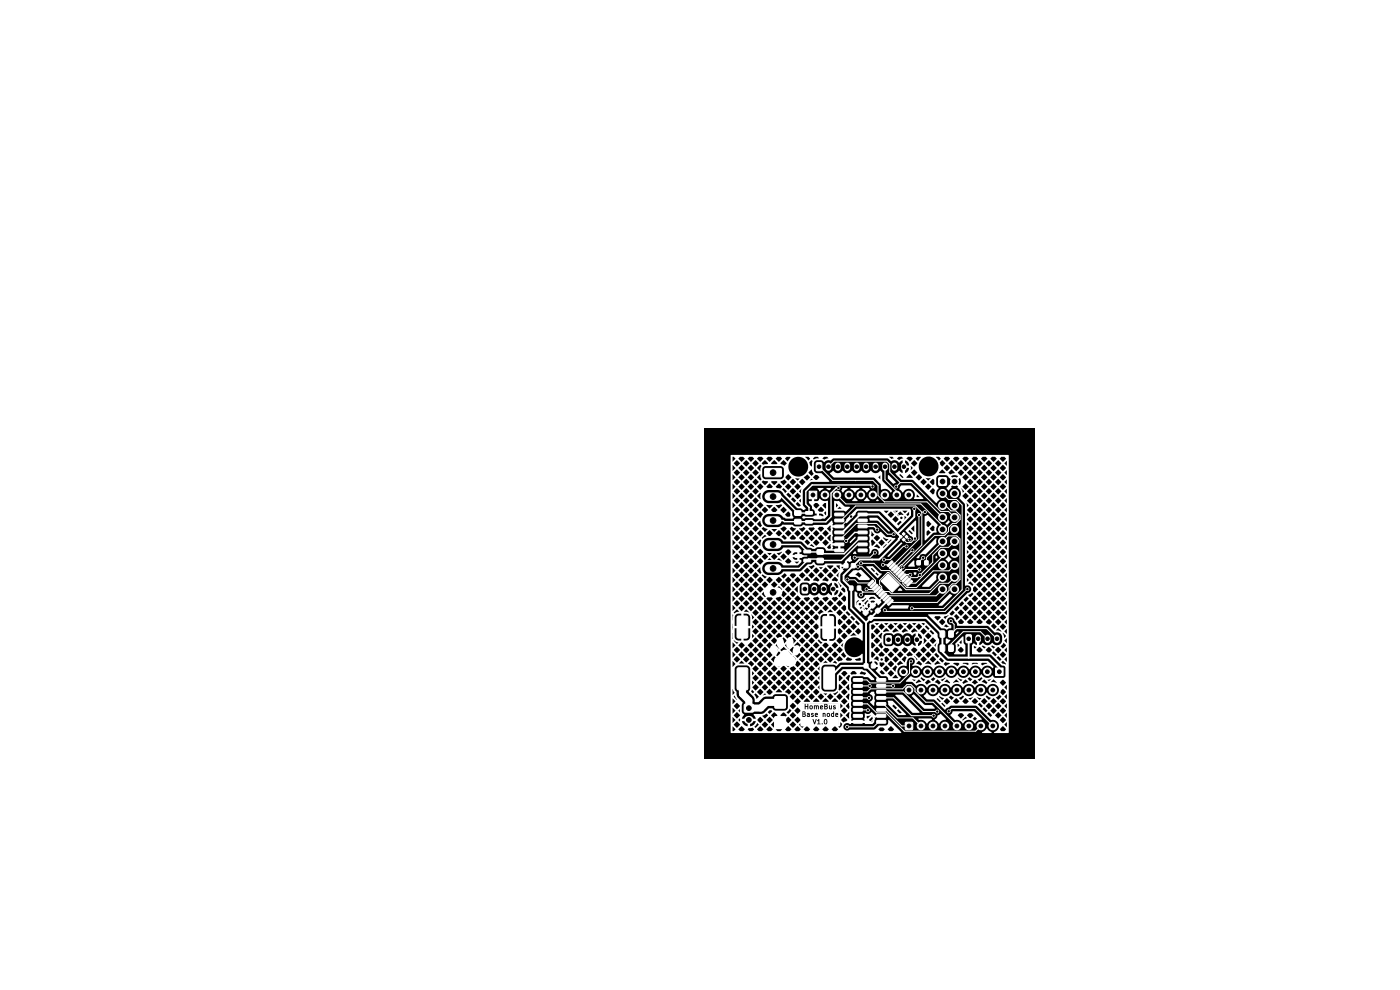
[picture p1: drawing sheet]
<svg xmlns="http://www.w3.org/2000/svg" width="297mm" height="210mm" viewBox="0 0 297 210" stroke-linecap="round" stroke-linejoin="round" font-family="sans-serif">
<path d="M149.4 90.9h70.1v70.1h-70.1z" fill="#000"/>
<g fill="#fff">
<path d="M165 135.4l.5-.3a1.38 1.38 0 0 1 .8 1.2 1.38 1.38 0 0 1-.6 1.3 1.41 1.41 0 0 1-.7-2.2z"/>
<path d="M167.2 135.3l.4-.2a1.32 1.32 0 0 1 .8 1.3 1.32 1.32 0 0 1-1 1.2 1.45 1.45 0 0 1-.2-2.3z"/>
<path d="M168.6 137.1l.5-.2a1.14 1.14 0 0 1 .6 1.3 1.14 1.14 0 0 1-1.2 .8 1.37 1.37 0 0 1 .1-1.9z"/>
<path d="M163.6 137l.3-.1a1.28 1.28 0 0 1 .6 2.1 1.26 1.26 0 0 1-.9-2z"/>
<path d="M165.8 138.1l.7-.3a1.79 1.79 0 0 1 1.4 1.2l.7 .6 .3 .4-.1 .8-.4 .5a2.1 2.1 0 0 1-1.9-.1h-.2a1.36 1.36 0 0 1-2-.4l-.1-.3a1.16 1.16 0 0 1 .5-1.1z"/>
<path d="M175.1 152.7a.47 .47 0 0 1 0 .8l-.1-.3z"/>
<path d="M170.4 151.6h.3v.2l-.3 .1z"/>
<path d="M170.4 151.1h.3v.2l-.3 .1z"/>
<path d="M171.4 151.7h.2v.2h-.2z"/>
<path d="M173.1 151.4l.2 .1z"/>
<path d="M175.6 151.5h.3l-.1 .4-.2-.1z"/>
<path d="M176.5 151.5l.3-.1v.5l-.3-.1z"/>
<path d="M177.4 151.4l.3 .1z"/>
<path d="M172 149.8l.2 .1-.1 .4-.2-.1z"/>
<path d="M174.2 149.8l.2 .1z"/>
<path d="M175.1 150h.3v.2l-.3 .1z"/>
<path d="M175.1 149.5h.2v.2l-.2 .1z"/>
<path d="M170.1 149.2h7.9v4.6h-7.9v-1.2h2.3l.4 1.1 .4-.8h.4v.6h-.2v.2h.6l.1-.2 .3 .2 .2-.1-.2-.2-.6 .1v-.5h1v.5l.3 .2 .3-.1 .1-.4v-.5l-.3-.2-.3 .1-.1 .4h-1l-.1-.5-.5 .4v-.3l-.1-.1-.3 .8-.3-.8-2.4 .1v-1.6h.1l.1 1.1 .5-.1 .2-.2h.1l.2 .3h.4l.1-.6 .6 .3-.4 .2 .5 .1 .2-.3-.4-.3v-.1l.6 .1v.5l.4 .1 .2-.2h-.4v-.2l.4-.1v-.3h1l.1 .8 .2-.7 .1 .1 .1 .6 .1-.6h.3v.4l.3 .2 .3-.1 .1-.5h.2l.1 .5 .5 .1 .1-.6h.2l.1 .5 .3 .1 .2-.2h-.3l-.1-.2 .5-.1-.3-.4-.6 .3-.2-.6v.3l-.4 .1-.1 .2-.5-.3-.3 .1-.1 .2h-.3l-.2-.3h-1.8l-.2 .3h-.4l.1-.2-.2-.1-.6 .3-.1-.2-.3-.1-.2 .2 .4 .1-.6 .3-.2-.8h-.7v-1.6h.6l.1 1.1 .1-.5h.4v.4l.1 .1 .1-.6h.2l.1 .5 .4 .1 .2-.3-.1-.5h.4v.8l.2-.7 .2 .1 .1 .6 .2-.7 .1 .1 .1 .6 .1-.1v-.5h.2l.1 .5 .4 .1 .2-.2-.5-.1 .5-.2-.2-.4-.7 .3-.2-.3h-1.5l-.3 .3h-.2v-.5h3.4l.1 1.1 .6-.2v-.6h.3v.6l.2 .2h.3l.1-.6h.2l.1 .2 .3 .1h-.3l-.1 .2 .4 .1 .2-.3-.4-.3 .4-.1-.4-.2-.2 .3h-.2l-.2-.3v.6l-.2 .1-.1-.6h-.4l-.1-.3-.2-.1h-3.9l-.1 .5h-.4v-.5l-.8 .1z"/>
</g>
<g fill="#fff" stroke="#fff" stroke-width=".21">
<path d="M164.4 152.1h2.2v2.4h-2.2z"/>
<path d="M164.4 147.8h2.2v2.4h-2.2z"/>
<path d="M171.7 104.2h1.6v1.6h-1.6z"/>
<path d="M205 134.7l.8-.1 .3 .2v1.3l-.2 .3h-.7l-.3-.2z"/>
<path d="M156.4 141.8l.3-.1h1.6l.3 .2v4.1l-.2 .3-1.7 .1-.3-.3z"/>
<path d="M156.4 130.8l.3-.1h1.6l.3 .2v4.1l-.2 .4h-1.7l-.3-.3z"/>
<path d="M174.8 141.6l.3-.1h1.6l.3 .3 .1 4.1-.3 .3h-1.7l-.3-.3z"/>
<path d="M174.7 130.8h1.8l.3 .2v4.1l-.2 .3-1.7 .1-.3-.3-.1-4.1z"/>
<path d="M192.1 153.3h1.5v1.4h-1.5z"/>
<path d="M173.2 98.2l.9-.1 .2 .2 .1 1.3-.2 .3h-.8l-.2-.2z"/>
<path d="M191.1 113.6l.3 .3-.3 .3-.3-.3z"/>
<path d="M191.4 113.3l.3-.3 .3 .3-.3 .3z"/>
<path d="M191.7 114.2l.3 .3-.3 .3-.3-.3z"/>
<path d="M192 113.9l.3-.3 .3 .3-.3 .3z"/>
<path d="M211.2 141.7h1.6v1.6h-1.6z"/>
<path d="M157.9 149.4h1.9v1.6h-1.9z"/>
<path d="M170.6 118.6h1.3l.1 .5-1.4 .1z"/>
<path d="M170.6 116.7h1.3l.1 .5-1.4 .1z"/>
<path d="M168.7 117.7h1.3l.1 .5h-1.4z"/>
<path d="M183.3 140.8h.8v.9h-.8z"/>
<path d="M184.9 140.8h.8v.9h-.8z"/>
<path d="M173.4 118.5l1.1-.1 .2 .3v.6l-.3 .1h-.9l-.2-.2z"/>
<path d="M173.4 116.6h1.1l.2 .2v.6l-.3 .2h-.9l-.2-.2z"/>
<path d="M184.2 130.9l.5-.4 .6 .6-.6 .5-.5-.4z"/>
<path d="M183.1 129.8l.5-.4 .6 .6-.6 .5-.5-.3z"/>
<path d="M162.3 99.4h3.3l.2 .2v1.4l-.3 .2-3.1-.1-.2-.2z"/>
<path d="M181.1 144l1.8-.1 .1 .5-1.9 .1z"/>
<path d="M181.1 145.2h1.8l.1 .5-1.9 .1z"/>
<path d="M181.1 146.5h1.8l.1 .5-1.9 .1z"/>
<path d="M181.1 147.8h1.8l.1 .4-1.9 .1z"/>
<path d="M181.1 149.1l1.8-.1 .1 .5-1.9 .1z"/>
<path d="M181.1 150.3h1.8l.1 .5-1.9 .1z"/>
<path d="M181.1 151.6h1.8l.1 .5h-1.9z"/>
<path d="M181.1 152.9l1.8-.1 .1 .5-1.9 .1z"/>
<path d="M186 152.9l1.8-.1 .1 .5-1.8 .1z"/>
<path d="M186 151.6h1.8l.1 .5h-1.8z"/>
<path d="M186 150.3h1.8l.1 .5-1.8 .1z"/>
<path d="M186 149.1l1.8-.1 .1 .5-1.8 .1z"/>
<path d="M186 147.8h1.8l.1 .4-1.8 .1z"/>
<path d="M186 146.5h1.8l.1 .5-1.8 .1z"/>
<path d="M186 145.2h1.8l.1 .5-1.8 .1z"/>
<path d="M186 144l1.8-.1 .1 .5-1.8 .1z"/>
<path d="M170.2 124.1h.9l.2 .1 .1 1.4-.2 .2h-.8l-.2-.1z"/>
<path d="M199.5 136.9l.7-.1 .2 .2v1l-.1 .2h-.6l-.3-.2z"/>
<path d="M201.3 136.9l.7-.1 .2 .2 .1 1-.2 .2h-.6l-.2-.2z"/>
<path d="M179.1 119.6h.8v.8h-.8z"/>
<path d="M180.6 119.6h.8v.8h-.8z"/>
<path d="M180.2 124.3h.7v.9h-.7z"/>
<path d="M181.9 124.3h.7v.9h-.7z"/>
<path d="M177.1 108.9l1.8-.1 .1 .5-1.8 .1z"/>
<path d="M177.1 110.1h1.8l.1 .5-1.8 .1z"/>
<path d="M177.1 111.4h1.8l.1 .5-1.8 .1z"/>
<path d="M177.1 112.7h1.8l.1 .4-1.8 .1z"/>
<path d="M177.1 114l1.8-.1 .1 .5-1.8 .1z"/>
<path d="M177.1 115.2h1.8l.1 .5-1.8 .1z"/>
<path d="M177.1 116.5h1.8l.1 .5h-1.8z"/>
<path d="M182.1 116.5h1.8l.1 .5h-1.9z"/>
<path d="M182.1 115.2h1.8l.1 .5-1.9 .1z"/>
<path d="M182.1 114l1.8-.1 .1 .5-1.9 .1z"/>
<path d="M182.1 112.7h1.8l.1 .4-1.9 .1z"/>
<path d="M182.1 111.4h1.8l.1 .5-1.9 .1z"/>
<path d="M182.1 110.1h1.8l.1 .5-1.9 .1z"/>
<path d="M182.1 108.9l1.8-.1 .1 .5-1.9 .1z"/>
<path d="M199.2 101.4h1.5v1.5h-1.5z"/>
<path d="M184.1 124l1-1 .3 .2-1 1.1z"/>
<path d="M184.6 124.4l.9-.9 .3 .2-.9 1z"/>
<path d="M185.1 124.9l.9-.9 .3 .2-1 1z"/>
<path d="M185.5 125.3l1-.9 .2 .2-.9 1z"/>
<path d="M186 125.8l.9-.9 .3 .2-1 1z"/>
<path d="M186.4 126.3l1-1 .3 .2-1 1.1z"/>
<path d="M186.9 126.7l.9-.9 .3 .2-.9 1z"/>
<path d="M187.4 127.2l.9-.9 .3 .2-1 1z"/>
<path d="M187.8 127.6l1-.9 .2 .2-.9 1z"/>
<path d="M188.3 128.1l.9-.9 .3 .2-1 1z"/>
<path d="M192.4 124l.9-.9 .3 .2-1 1z"/>
<path d="M191.9 123.6l.9-1 .3 .2-.9 1.1z"/>
<path d="M191.4 123.1l1-.9 .3 .2-1 1z"/>
<path d="M191 122.6l.9-.9 .3 .2-1 1z"/>
<path d="M190.5 122.2l1-.9 .2 .2-.9 1z"/>
<path d="M190.1 121.7l.9-.9 .3 .2-1 1z"/>
<path d="M190.5 120.4l.3 .2-1 1-.2-.3z"/>
<path d="M189.2 120.8l.9-.9 .3 .2-1 1z"/>
<path d="M188.7 120.3l.9-.9 .3 .2-1 1z"/>
<path d="M188.2 119.9l1-.9 .2 .2-.9 1z"/>
<path d="M186.9 123.3l1.5-1.6 2.4 2.4-1.5 1.5z"/>
<path d="M196.2 119h.7v.8h-.7z"/>
<path d="M194.5 119h.7v.8h-.7z"/>
<path d="M170.9 108.5h1.4l.1 .5-1.4 .1z"/>
<path d="M170.9 110.4h1.4l.1 .5-1.4 .1z"/>
<path d="M172.8 109.5h1.3l.1 .5h-1.3z"/>
<path d="M199.5 133.9l.7-.1 .2 .2v1l-.1 .2h-.6l-.3-.2z"/>
<path d="M201.3 133.9l.7-.1 .2 .2 .1 1-.2 .2h-.6l-.2-.2z"/>
<path d="M188 134.9l.8-.1 .3 .2v1.3l-.2 .3h-.7l-.3-.2z"/>
<path d="M168.6 108.4l1.2-.1 .1 .3v.6l-.2 .2-1-.1-.2-.2z"/>
<path d="M168.6 110.2h1.2l.1 .2v.6l-.2 .2h-1l-.2-.3z"/>
<path d="M185.7 129.4l.5-.4 .6 .5-.6 .6-.5-.4z"/>
<path d="M185 128h.3l.4 .4-.6 .6-.5-.5z"/>
<circle cx="175" cy="105" r=".8"/>
<circle cx="177.5" cy="105" r=".8"/>
<circle cx="180.1" cy="105" r=".8"/>
<circle cx="182.6" cy="105" r=".8"/>
<circle cx="185.2" cy="105" r=".8"/>
<circle cx="187.7" cy="105" r=".8"/>
<circle cx="190.2" cy="105" r=".8"/>
<circle cx="192.8" cy="105" r=".8"/>
<circle cx="195.4" cy="154" r=".8"/>
<circle cx="197.9" cy="154" r=".8"/>
<circle cx="200.5" cy="154" r=".8"/>
<circle cx="203" cy="154" r=".8"/>
<circle cx="205.5" cy="154" r=".8"/>
<circle cx="208.1" cy="154" r=".8"/>
<circle cx="210.6" cy="154" r=".8"/>
<circle cx="210.6" cy="146.4" r=".8"/>
<circle cx="208.1" cy="146.4" r=".8"/>
<circle cx="205.5" cy="146.4" r=".8"/>
<circle cx="203" cy="146.4" r=".8"/>
<circle cx="200.5" cy="146.4" r=".8"/>
<circle cx="197.9" cy="146.4" r=".8"/>
<circle cx="195.4" cy="146.4" r=".8"/>
<circle cx="192.8" cy="146.4" r=".8"/>
<circle cx="209.5" cy="142.5" r=".8"/>
<circle cx="206.9" cy="142.5" r=".8"/>
<circle cx="204.4" cy="142.5" r=".8"/>
<circle cx="201.8" cy="142.5" r=".8"/>
<circle cx="199.3" cy="142.5" r=".8"/>
<circle cx="196.8" cy="142.5" r=".8"/>
<circle cx="194.2" cy="142.5" r=".8"/>
<circle cx="191.7" cy="142.5" r=".8"/>
<circle cx="202.5" cy="102.1" r=".85"/>
<circle cx="200" cy="104.7" r=".85"/>
<circle cx="202.5" cy="104.7" r=".85"/>
<circle cx="200" cy="107.2" r=".85"/>
<circle cx="202.5" cy="107.2" r=".85"/>
<circle cx="200" cy="109.8" r=".85"/>
<circle cx="202.5" cy="109.8" r=".85"/>
<circle cx="200" cy="112.3" r=".85"/>
<circle cx="202.5" cy="112.3" r=".85"/>
<circle cx="200" cy="114.8" r=".85"/>
<circle cx="202.5" cy="114.8" r=".85"/>
<circle cx="200" cy="117.4" r=".85"/>
<circle cx="202.5" cy="117.4" r=".85"/>
<circle cx="200" cy="119.9" r=".85"/>
<circle cx="202.5" cy="119.9" r=".85"/>
<circle cx="200" cy="122.5" r=".85"/>
<circle cx="202.5" cy="122.5" r=".85"/>
<circle cx="200" cy="125" r=".85"/>
<circle cx="202.5" cy="125" r=".85"/>
<circle cx="185.1" cy="103.2" r=".3"/>
<circle cx="186.1" cy="112.4" r=".3"/>
<circle cx="194" cy="107.9" r=".3"/>
<circle cx="187" cy="139.9" r=".3"/>
<circle cx="182.4" cy="128.1" r=".3"/>
<circle cx="191.2" cy="109.9" r=".3"/>
<circle cx="189.5" cy="145.5" r=".3"/>
<circle cx="194.1" cy="114.2" r=".3"/>
<circle cx="195.8" cy="118.3" r=".3"/>
<circle cx="193" cy="114.5" r=".3"/>
<circle cx="179.5" cy="114.8" r=".3"/>
<circle cx="177.9" cy="103.5" r=".3"/>
<circle cx="179.8" cy="122.9" r=".3"/>
<circle cx="195" cy="109.2" r=".3"/>
<circle cx="182" cy="120.2" r=".3"/>
<circle cx="187.3" cy="119.8" r=".3"/>
<circle cx="190.1" cy="103.2" r=".3"/>
<circle cx="182.7" cy="119.5" r=".3"/>
<circle cx="195.1" cy="122" r=".3"/>
<circle cx="193.6" cy="116.7" r=".3"/>
<circle cx="196.2" cy="108.6" r=".3"/>
<circle cx="182.6" cy="126.2" r=".3"/>
<circle cx="181.3" cy="118.3" r=".3"/>
<circle cx="187.5" cy="118.7" r=".3"/>
<circle cx="192.3" cy="115.9" r=".3"/>
<circle cx="185.6" cy="117.2" r=".3"/>
<circle cx="187.7" cy="129.4" r=".3"/>
<circle cx="179.7" cy="154.2" r=".3"/>
<circle cx="183.8" cy="125" r=".3"/>
<circle cx="205.2" cy="125" r=".3"/>
<circle cx="201.7" cy="131.7" r=".3"/>
<circle cx="195" cy="120.8" r=".3"/>
<circle cx="184.5" cy="145.5" r=".3"/>
<circle cx="191.5" cy="120.4" r=".3"/>
<circle cx="189.6" cy="113.3" r=".3"/>
<circle cx="193.1" cy="121.9" r=".3"/>
<circle cx="193.4" cy="129.1" r=".3"/>
<circle cx="193.3" cy="140.3" r=".3"/>
<circle cx="198.1" cy="151.8" r=".3"/>
<circle cx="198.8" cy="150.9" r=".3"/>
<circle cx="184.4" cy="148" r=".3"/>
<circle cx="201.3" cy="150.9" r=".3"/>
<circle cx="184.1" cy="150.7" r=".3"/>
<circle cx="180.6" cy="109.6" r=".3"/>
</g>
<g fill="none" stroke="#fff" stroke-width="1.2">
<path d="M175.7 98.7v.6M177.7 98.7v.6M179.8 98.7v.6M181.7 98.7v.6M183.8 98.7v.6M185.7 98.7v.6M187.7 98.7v.6M189.8 98.7v.6M191.7 98.7v.6M172.8 124.7v.5M174.7 124.7v.5M176.8 124.7v.5"/>
<path d="M190.5 135.4v.6M192.5 135.4v.6M194.5 135.4v.6M207.5 135.2v.6M209.5 135.2v.6M211.5 135.2v.6"/>
</g>
<path d="M158.7 152.7h.3" fill="none" stroke="#fff" stroke-width="1.7"/>
<path d="M163.1 105.3h1.8M163.1 110.4h1.8M163.1 115.5h1.8M163.1 120.6h1.8M163.1 125.7h1.8" fill="none" stroke="#fff" stroke-width="1.8"/>
<path d="M157.5 144v3.2l1.4 1.4v1.6h2.5l1.2-1.2h2.9" fill="none" stroke="#fff" stroke-width="1.5"/>
<g fill="none" stroke="#fff" stroke-width=".21">
<path d="M173.8 99l2.8 2.9h8.6l1.1 1.1v2.1l1.3 1.4h9.1l3.3 3.3M175.7 99h.1M175.8 99l1.2-1.2h11.2l.5 .6v1.7l2.3 2.3M187.7 99v2.8l2.6 2.5v.7M177.6 105l1.8 1.9h15.9l4.7 4.6v.8M182.7 119.5h2.7l1.5 1.5h1.8l2.3 2.3h.5M185.6 117.2l-1 1-3.3 .1M188.8 119.6l-.2 .2h-1.3M189.6 113.3h-1.3l-2.3-2.3h-4.3l-3.2 3.2h-.5M191 102.4l-.9 .8M191 102.4h2.4l6.1 6.1h1.7l1.3 1.3M191.2 109.9l-1.7-1.8h-7.5l-3.5 3.6h-.5"/>
<path d="M192.3 115.9h-.6l-2.9 2.8h-1.3M192.3 115.9h.1M192.3 113.9l.7 .6M193.6 116.7l-3.9 3.8M194.1 114.3l-.8 .8h-1l-.6-.6M195 109.2v5.2l-5.7 5.6M195.6 108.6v7l-4.2 4.2h-.2l-1 1v.2M195.6 108.6h.6M195.6 108.6l-1.3-1.3h-12.8l-3.1 3.1h-.4M195.8 118.3l-.9 1.1M196.5 119.4v-1.1l4.6-4.6h1.9l.7 .6v8.7l-.9 .8h-.8l-.7 .7v.8l-2.5 2.5h-9.9M200 104.7l1.2 1.3h1.7l1.2 1.1v18l-4 4h-6.7"/>
<path d="M200 107.2h.6l1.1 1.2h1.1l.9 .9v.9l-.8 .8h-.8l-.9 .9v.8l-.8 .9h-2.1l-6.8 6.8v.2l-.8 .8M200 117.4v.6l-5.7 5.7h-1.3M202.5 119.9l-1.2 1.2h-3.3l-3.6 3.5h-2l-.9-.8v-.5M202.5 114.8l-1.3 1.3h-1.7l-1.6 1.7v1.5l-3.3 3.2h-1.4l-.7 .8M179.5 120l-1.2 1.2M179.8 122.9l1.5 .1 .7 .7h2.7M182 120.2h.9l2.8 2.9v.5l-.5 .5M182.2 124.8l.9 .8M183.1 125.6l-.5 .6M185.1 128.5h.1M185.7 124.6l-.5 .5-1.4-.1M186.1 125l-.6 .6h-2.4"/>
<path d="M187.5 126.4l-1.1 1.1h-.3l-2.5 2.5v-.6l-1.2-1.2M187.5 126.4h.1M192 122.8l-.5 .5M193.1 121.9h-1l-.5 .4M195 120.8h-2.8l-1.1 1.1M200 125l-1.4 1.4h-10.1l-.5 .5M200 122.5l-2.7 2.6h-5.1l-3.6-3.7h-.3l-1.7 1.7v.9l.4 .4v.6l-.4 .5M201.7 131.7l.7 .7v1.4M201.7 134.5l1.2-1.1h6.4l2.2 2.1M202.5 122.5l-1.3 1.2h-1.9l-2.2 2.2h-8l-.5-.4h-1.1l-.5 .5M205.2 125l-4.7 4.7h-12.5l-.3-.3M209.5 135.5l-1.5-1.5h-3.6l-2.7 2.6v.9"/>
<path d="M182 146.8h2l.6-.7h6.9l.9-.9h.9l.8 .8v.7l2.3 2.3h1.6l5 5M182 145.5h2.5M182 149.3h2.1l1.9 1.9h1.9l3.9 3.9h15.2l1.1-1.1M182 148h2.4M182 150.6l2.1 .1M184.5 145.5h.1M186.9 146.8h4.8l4.1 4.1h3M186.9 151.9h-.9l-1.3 1.2h-2.7M186.9 153.1h-.5l-1.1 1.1h-5.6M186.9 149.3h.5l3 3h3.3l1.7 1.7M186.9 148h2.7l3.8 3.8h4.7M186.9 150.6h1l3.4 3.4h1.5"/>
<path d="M189.4 145.5h.1M189.5 145.5h-2.6M193.3 140.3l-.3 .3v2.2l-2.1 2.1h-6.4l-.6-.7h-1.9M201.3 150.9l.6-.6h5l3.7 3.7"/>
</g>
<path d="M171.6 110.7h.1M174 118.9l-.3-.3h-2.1l-2 2h-5.6M174 118.9h.1M177.9 103.5h-.5l-1.1 1.1v5l-1.1 1.1h-8.8l-.2-.3h-2.2M183 111.7h2.4l.7 .7M183 114.2h-.7l-3.2 3.3h-4.7l-.4-.4h-2.7l-1.5-1.6h-5.8M183 115.5h-1.1l-3.4 3.4h-4.5M183 112.9h-1.7l-1.8 1.9M185.1 103.2l-.3-.3h-12.5l-1.4 1.3v2.8l.7 .6v1.2h-2.4l-3.4-3.5h-1.8" fill="none" stroke="#fff" stroke-width=".3"/>
<path d="M178 112.9h.7l3.8-3.8h3.9l4.7 4.8-.4 .4v.3l-4.2 4.1h-4.2l-3.3 3.4v1l1.6 1.7v4.1l3.1 3.2M185 118.7h.1M194 107.9v1.7l-3.6 3.6M183.7 132.1v9.2M184.7 131.1h11.8l3.4 3.4v3.8l1.2 1.2h8.7l2.2 2.2v.8M188.4 127.3l-4.7 4.8M205.5 135.5v4M183.7 141.3h-5.2l-2.6 2.6M183.7 141.3l3 2.9h.2" fill="none" stroke="#fff" stroke-width=".4"/>
<g fill="#fff">
<path d="M155 96.6h59v58.8l-3.1 .1v-.2l.8-.5h.4l.3 .3h.7l.3-.4-.6-.7-.7 .8h-.4l.2-.5v-.6h1.2l.5 .6v-1.1l-.5 .5h-1.2l-.4-.7-.7-.3h1.3l.6 .7 .7-.7-.7-.7-.6 .7h-1.9l-1.3-1.3h.5l.7 .7 .4-.4h.6l.7 .7 .6-.7h.7l.5 .6v-1.1l-.5 .5h-.7l-.6-.6-.7 .6h-.6l-.7-.6-.4 .3h-.5l-1-1h.5l.7 .7 .4-.4h.6l.7 .7 .7-.7h.6l.7 .7 .6-.6-.6-.7-.7 .6h-.6l-.7-.6-.7 .6h-.6l-.7-.6-.4 .3h-.5l-.9-.7h-5.2l-1.4 .9-1.3-1.3h.6l.7 .7 .2-.3-.7-.6-.2 .2h-.6l-.9-.9-1.6-.1h2.1l.7 .7 .2-.2h.6l.7 .7 6.5-.1 .8 .7 .3-.4h.6l.7 .7 .7-.7h.6l.7 .7 .6-.7h.7l.5 .6v-1.1l-.5 .5h-.7l-.6-.6-.7 .6h-.6l-.7-.6-.7 .6h-.6l-.7-.6-.4 .3h-6.5l.7-.6h.6l.5 .5h.4l.4-.5h.7l.4 .5h.4l.5-.5h.6l.5 .5h.4l.5-.5h.6l.7 .7 .7-.7h.6l.7 .7 .7-.7h.6l.7 .7 .6-.7-.6-.7-.7 .7h-.6l-.7-.7-.7 .7h-.6l-.7-.7-.7 .7h-.6l-.7-.7-.7 .7h-.6l-.6-.7-.7 .7h-.7l-.6-.7-.7 .7h-.6l-.7-.7-.7 .7h-.6l-.7-.7-.2 .2h-2.1l-.5-.5h3.1l.7 .7 .4-.4-.6-.2h1.6l.6 .6 .4-.5h1.1l.4 .5 .5-.4h1.1l.4 .4 .7-.7h.6l.7 .7 .4-.4-1.1-.3h-.6l-.8 .3h-1.4l.2-.3h4.6l.7 .7 .4-.5h-.2h1.2l.6 .5 .6-.7h.7l.5 .5v-1.1l-.5 .6h-.7l-.4-.5-.8 .7h-1.2l-.7-.5-.2 .3h-4.6l-.2-.3-.9 .5h-1.1l-.6-.5-.4 .4h-1.6l-.4-.3-.1 .2h-3.1l-.1-.3 .7-.6a1.38 1.38 0 0 0 1.3 .8 1.38 1.38 0 0 0 1.2-.8 1.42 1.42 0 0 0 1.3 .8 1.42 1.42 0 0 0 1.2-.8 1.42 1.42 0 0 0 1.3 .8 1.42 1.42 0 0 0 1.3-.8 1.42 1.42 0 0 0 1.2 .8 1.42 1.42 0 0 0 1.3-.8 1.42 1.42 0 0 0 1.3 .8 1.42 1.42 0 0 0 1.3-.8 1.36 1.36 0 0 0 1.2 .8 1.36 1.36 0 0 0 1.2-.7h.4l.6 .4 .6-.7-.7-.6-.4 .4-.1 .5h-.4l.1-.7-.1-.5h1.3l.5 .6v-1.2l-.5 .6-1.4-.1a1.37 1.37 0 0 0-2.4 .2 1.42 1.42 0 0 0-1.2-.8 1.42 1.42 0 0 0-1.3 .8 1.42 1.42 0 0 0-1.3-.8 1.42 1.42 0 0 0-1.2 .8 1.42 1.42 0 0 0-1.3-.8 1.42 1.42 0 0 0-1.3 .8 1.42 1.42 0 0 0-1.2-.8 1.42 1.42 0 0 0-1.3 .8 1.42 1.42 0 0 0-1.3-.8 1.42 1.42 0 0 0-1.3 .8 1.53 1.53 0 0 0-2.3-.5l-.6-.6h.6l.1 .2 .4-.2h1.4l.4 .4 .9-.5h.8l.9 .5 .4-.4-.1-.1h1.1l.8 .3 .2-.2h2.6l.2 .3 .5-.3h1.2l.7 .4 .7-.4-.1-.1h1.1l.7 .4 .3-.3 1.2-.1 .7 .2 .7-.1 .6 .7 .7-.7-.5-.6h-.2l-.6 .6h-.6l-.7-.7-.7 .7h-.6l-.6-.6h.6l.3 .3 .6-.6-.8 .3-.8-.1-.6 .6h-.8l-.7-.5-.6 .6h-1.2l.5-.1-.5-.6-.7 .7h-1.8h1.1l-.6-.7-.7 .7h-.6l-.7-.7-.6 .6h-.8l-.5-.5h.5l.4 .3 .7-.7h2.6l.6 .7 .4-.3-.7-.2h1.8l.5 .5 .4-.4h1.2l.4 .4 .7-.6-.3-.3-.8 .5h-1.2l-.5-.5-.4 .4h-1.8l-.3-.3h-2.7l-.8 .5-.8-.1-.6 .6h-.8l-.5-.5-.8 .6h-1.4l.7-.1-.5-.6-.7 .7-2-.2-.1-.2a1.37 1.37 0 0 1 1.2-.4l.6 .5 .3-.3-1.7-.2 .2-.2h2.5l.6 .7 .4-.4h-.2h1.3l.5 .4 .6-.5-.5-.4-.6 .5h-1.3l-.6-.5-.2 .2h-2.5l.4-.3a1.6 1.6 0 0 0 2.3-.5 1.42 1.42 0 0 0 1.3 .8 1.42 1.42 0 0 0 1.2-.8 1.42 1.42 0 0 0 1.3 .8 1.42 1.42 0 0 0 1.3-.8 1.42 1.42 0 0 0 1.2 .8 1.42 1.42 0 0 0 1.3-.8 1.42 1.42 0 0 0 1.3 .8 1.42 1.42 0 0 0 1.3-.8 1.42 1.42 0 0 0 1.2 .8 1.42 1.42 0 0 0 1.3-.8 1.44 1.44 0 0 0 2.4 .3l.5 .5 1.9-.1 .3-.3v-1.7a.64 .64 0 0 0-.8-.5l-.7-.7h.6l.3 .3 .6 .2 .1-.2-.6-.6-.4 .3h-.6l-1-1h.6l.7 .7 .3-.4h.7l.5 .6v-1.1l-.5 .5h-.7l-.6-.6-.4 .3h-.6l-.7-.7h-3.8l-.1-.3h4.2l.7 .7 .4-.3h.6l.7 .7 .6-.7-.6-.7-.7 .7h-.6l-.7-.7-.4 .3h-4.2v-.6h.9l.5 .5h.4l.5-.5h.6l.5 .5h.4l.5-.5h.6l.7 .7 .6-.7h.7l.5 .5v-1.1l-.5 .6h-.7l-.6-.7-.7 .7h-.6l-.6-.7-.8 .7h-.6l-.6-.7-.8 .7h-.9v-.9h.4v.4l.2 .2 .4-.4-.5-.1h1.6l.5 .5 .4-.4-.5-.1h1.6l.5 .5 .3-.4-.3-.1h1.4l.6 .5 .6-.8-.5-.5-.7 .8h-1.4l-.3-.2-.2 .2h-1.6l-.2-.2-.2 .2-2.1-.1v-.2l.4-.3 .6 .3v-1h.5v1l.8-.4a1.22 1.22 0 0 0 2 0 1.13 1.13 0 0 0 1.2 .5 1.13 1.13 0 0 0 .9-1h.5l.5 .6v-1.2l-.5 .6h-.5v-.9l-.5-.7h.6l.3 .6v.5l.4-.5-.6-.7h-1.7l-.5-.4 1-.1 .8 .3 .7-.1 .5 .6v-1.1l-.5 .5h-.7l-.6-.7-.6 .6h-.6l-1-1h.6l.7 .7 .6-.6h.6l.7 .7 .6-.7-.6-.7-.7 .7h-.6l-.7-.7-.6 .6-7.1-.1-.4-.8h.5l.4 .5h.5l.4-.5h.6l.4 .5h.6l.4-.5h.6l.4 .5h.6l.4-.5h.6l.4 .5 .4 .1 .6-.6h.6l.7 .7 .6-.7h.7l.5 .6v-1.1l-.5 .5h-.7l-.6-.6-.7 .6h-.6l-.7-.6-.7 .6h-.6l-.7-.6-.7 .6h-.6l-.7-.6-.7 .6h-.6l-.6-.6-.7 .6h-.5l-.2-.2a.81 .81 0 0 0-.9-.8 .81 .81 0 0 0-.7 .9 .81 .81 0 0 0 .8 .8l.1 .6-.6 .2a.48 .48 0 0 1-.9-.1h-.6l-.4-.4h1.1l.4 .2 .6-.2-.7-.5-.5 .5h-.9l-1-1h.9l.7 .7 .6-.6-.6-.7-.7 .6h-.9l-.9-1h.8l.7 .7 .7-.7h.6l.4 .4 .4-.6h1.4l.5 .9 .6-.7h.7l.6 .7 .7-.7h.6l.7 .7 .7-.7h.6l.7 .7 .7-.7h.6l.7 .7 .7-.7h.6l.6 .7 .7-.6-.6-.7-.7 .6h-.6l-.7-.6-.7 .6h-.6l-.7-.6-.7 .6h-.6l-.7-.6-.7 .6h-.6l-.6-.6-.7 .6h-.7l-.6-.6-.5 .4h-1.4l.3-.1-.2-.1-.7 .2-.2 .2h-.6l-.2-.2h-1l-.2 .2h-.8l-.5-.4 .1-.2 4.4-.1 .6 .4 .6-.7h.6l.7 .7 .6-.7h.6l.7 .7 .7-.7h.6l.7 .7 .7-.7h.6l.7 .7 .7-.7h.6l.7 .7 .6-.7h.7l.5 .6v-1.1l-.5 .5h-.7l-.6-.6-.7 .6h-.6l-.7-.6-.7 .6h-.6l-.7-.6-.7 .6h-.6l-.7-.6-.7 .6h-.6l-.7-.6-.6 .6h-.6l-.5-.4-.7 .7h-.6l1-1h.6l.5 .5 .6-.7h.7l.6 .7 .7-.7h.6l.7 .7 .7-.7h.6l.7 .7 .7-.7h.6l.7 .7 .7-.7h.6l.6 .7 .7-.7-.6-.7-.7 .7h-.6l-.7-.7-.7 .7h-.6l-.7-.7-.7 .7h-.6l-.7-.7-.7 .7h-.6l-.7-.7-.6 .7h-.7l-.4-.5-.7 .7h-.6l1-1h.6l.5 .5 .6-.7h.6l.7 .7 .7-.7h.6l.7 .7 .7-.7h.6l.7 .7 .7-.7h.6l.7 .7 .6-.7h.7l.5 .5v-1.1l-.5 .6h-.7l-.6-.7-.7 .7h-.6l-.7-.7-.7 .7h-.6l-.7-.7-.7 .7h-.6l-.7-.7-.7 .7h-.6l-.4-.5-.7 .7h-.6l1-1h.6l.5 .5 .6-.7h.6l.7 .7 .7-.7h.6l.7 .7 .7-.7h.6l.7 .7 .7-.7h.6l.6 .7 .7-.7-.6-.7-.7 .7h-.6l-.7-.7-.7 .7h-.6l-.7-.7-.7 .7h-.6l-.7-.7-.7 .7h-.6l-.4-.5-.7 .7h-.6l1-1h.6l.4 .5 .7-.7h.6l.7 .7 .7-.7h.6l.7 .7 .7-.7h.6l.7 .7 .6-.7h.7l.5 .6v-1.2l-.5 .6h-.7l-.6-.7-.7 .7h-.6l-.7-.7-.7 .7h-.6l-.7-.7-.7 .7h-.6l-.3-.3-.8 .5h-.6l1.2-.9h.4l.4 .4 .7-.7h.6l.7 .7 .7-.7h.6l.7 .7 .7-.7h.6l.7 .7 .6-.7-.6-.7-.7 .7h-.6l-.7-.7-.7 .7h-.6l-.7-.7-.7 .7h-.6l-.7-.7-.4 .4v.6h-.4a.86 .86 0 0 0-.3-1 .86 .86 0 0 0-.9-.1l-.1-.4h.9l.6 .5 .3-.3h.6l.7 .7 .7-.7h.6l.7 .7 .7-.7h.6l.7 .7 .6-.7h.7l.5 .6v-1.1l-.5 .5h-.7l-.6-.7-.7 .7h-.6l-.7-.7-.7 .7h-.6l-.7-.7-.7 .7h-.6l-.7-.7-.4 .5h-.7v-.3h.4l.4-.5h.6l.7 .7 .7-.7h.6l.7 .7 .7-.7h.6l.7 .7 .7-.7h.6l.6 .7 .7-.7-.6-.7-.7 .7h-.6l-.7-.7-.7 .7h-.6l-.7-.7-.7 .7h-.6l-.7-.7-.7 .7h-.6l-.4-.4v.9h-.4v-1.5h.4l.7 .7 .7-.7h.6l.7 .7 .7-.7h.6l.7 .7 .7-.7h.6l.7 .7 .6-.7h.7l.5 .6v-1.1l-.5 .5h-.7l-.6-.6-.7 .6h-.6l-.7-.6-.7 .6h-.6l-.7-.6-.7 .6h-.6l-.7-.6-.7 .6h-.4v-.5h.4l.4-.5h.6l.7 .7 .7-.7h.6l.7 .7 .7-.7h.6l.7 .7 .7-.7h.6l.6 .7 .7-.6-.6-.7-.7 .6h-.6l-.7-.6-.7 .6h-.6l-.7-.6-.7 .6h-.6l-.7-.6-.7 .6h-.6l-.4-.4v.9h-.4v-1.5h.4l.7 .7 .7-.7h.6l.7 .7 .7-.7h.6l.7 .7 .7-.7h.6l.7 .7 .6-.7h.7l.5 .6v-1.1l-.5 .5h-.7l-.6-.6-.7 .6h-.6l-.7-.6-.7 .6h-.6l-.7-.6-.7 .6h-.6l-.7-.6-.7 .6h-.4v-.5h.4l.4-.4h.6l.7 .7 .7-.7h.6l.7 .7 .7-.7h.6l.7 .7 .7-.7h.6l.6 .7 .7-.7-.6-.7-.7 .7h-.6l-.7-.7-.7 .7h-.6l-.7-.7-.7 .7h-.6l-.7-.7-.7 .7h-.6l-.4-.5v.9h-.4v-1.4h.4l.7 .7 .7-.7h.6l.7 .7 .7-.7h.6l.7 .7 .7-.7h.6l.7 .7 .6-.7h.7l.5 .5v-1.1l-.5 .6h-.7l-.6-.7-.7 .7h-.6l-.7-.7-.7 .7h-.6l-.7-.7-.7 .7h-.6l-.7-.7-.7 .7h-.4v-.6h.4l.4-.4h.6l.7 .7 .7-.7h.6l.7 .7 .7-.7h.6l.7 .7 .7-.7h.6l.6 .7 .7-.7-.6-.7-.7 .7h-.6l-.7-.7-.7 .7h-.6l-.7-.7-.7 .7h-.6l-.7-.7-.7 .7h-.6l-.4-.4v.8h-.4v-1.4h.4l.7 .7 .7-.7h.6l.7 .7 .7-.7h.6l.7 .7 .7-.7h.6l.7 .7 .6-.7h.7l.5 .6v-1.2l-.5 .6h-.7l-.6-.7-.7 .7h-.6l-.7-.7-.7 .7h-.6l-.7-.7-.7 .7h-.6l-.7-.7-.7 .7h-.4v-.6h.4l.4-.4h.6l.7 .7 .7-.7h.6l.7 .7 .7-.7h.6l.7 .7 .7-.7h.6l.6 .7 .7-.7-.6-.7-.7 .7h-.6l-.7-.7-.7 .7h-.6l-.7-.7-.7 .7h-.6l-.7-.7-.7 .7h-.6l-.4-.4v.8h-.4v-1.4h.4l.7 .7 .7-.7h.6l.7 .7 .7-.7h.6l.7 .7 .7-.7h.6l.7 .7 .6-.7h.7l.5 .6v-1.1l-.5 .5h-.7l-.6-.7-.7 .7h-.6l-.7-.7-.7 .7h-.6l-.7-.7-.7 .7h-.6l-.7-.7-.7 .7h-.4v-.5h.4l.4-.5h.6l.7 .7 .7-.7h.6l.7 .7 .7-.7h.6l.7 .7 .7-.7h.6l.6 .7 .7-.7-.6-.7-.7 .7h-.6l-.7-.7-.7 .7h-.6l-.7-.7-.7 .7h-.6l-.7-.7-.7 .7h-.6l-.4-.4v.9h-.4v-1.5h.4l.7 .7 .7-.7h.6l.7 .7 .7-.7h.6l.7 .7 .7-.7h.6l.7 .7 .6-.7h.7l.5 .6v-1.1l-.5 .5h-.7l-.6-.6-.7 .6h-.6l-.7-.6-.7 .6h-.6l-.7-.6-.7 .6h-.6l-.7-.6-.7 .6h-.4v-.5h.4l.4-.5h.6l.7 .7 .7-.7h.6l.7 .7 .7-.7h.6l.7 .7 .7-.7h.6l.6 .7 .7-.6-.6-.7-.7 .6h-.6l-.7-.6-.7 .6h-.6l-.7-.6-.7 .6h-.6l-.7-.6-.7 .6h-.6l-.4-.4v.9h-.4v-1.5h.4l.7 .7 .7-.7h.6l.7 .7 .7-.7h.6l.7 .7 .7-.7h.6l.7 .7 .6-.7h.7l.5 .6v-1.1l-.5 .5h-.7l-.6-.6-.7 .6h-.6l-.7-.6-.7 .6h-.6l-.7-.6-.7 .6h-.6l-.7-.6-.7 .6h-.4v-.5h.4l.4-.4h.6l.7 .7 .7-.7h.6l.7 .7 .7-.7h.6l.7 .7 .7-.7h.6l.7 .7 .6-.7-.6-.7-.7 .7h-.6l-.7-.7-.7 .7h-.6l-.7-.7-.7 .7h-.6l-.7-.7-.7 .7h-.6l-.4-.5v.9h-.4v-1.4h.4l.7 .7 .7-.7h.6l.7 .7 .7-.7h.6l.7 .7 .7-.7h.6l.7 .7 .6-.7h.7l.5 .5v-1.1l-.5 .6h-.7l-.6-.7-.7 .7h-.6l-.7-.7-.7 .7h-.6l-.7-.7-.7 .7h-.6l-.7-.7-.7 .7h-.4v-1.1l-.3-.5h.6l.1 1 .4-.4h.6l.7 .7 .7-.7h.6l.7 .7 .7-.7h.6l.7 .7 .7-.7h.6l.7 .7 .6-.7-.6-.7-.7 .7h-.6l-.7-.7-.7 .7h-.6l-.7-.7-.7 .7h-.6l-.7-.7-.7 .7h-.6l-.5-.6h-.6l-.4-.4h1.1l.7 .7 .7-.7h.6l.7 .7 .7-.7h.6l.7 .7 .7-.7h.6l.7 .7 .6-.7h.7l.5 .6v-1.2l-.5 .6h-.7l-.6-.7-.7 .7h-.6l-.7-.7-.7 .7h-.6l-.7-.7-.7 .7h-.6l-.7-.7-.7 .7h-1.1l-.5-.5 .2-.5h.5l.7 .7 .6-.7h.6l.7 .7 .7-.7h.6l.7 .7 .7-.7h.6l.7 .7 .7-.7h.6l.7 .7 .6-.7-.6-.7-.7 .7h-.6l-.7-.7-.7 .7h-.6l-.7-.7-.7 .7h-.6l-.7-.7-.7 .7h-.6l-.7-.7-.6 .7h-.5a1.35 1.35 0 0 0-.5-1.7h.6l.4 1 .3-.3h.6l.7 .7 .7-.7h.6l.7 .7 .7-.7h.6l.7 .7 .7-.7h.6l.7 .7 .6-.7h.7l.5 .6v-1.1l-.5 .5h-.7l-.6-.7-.7 .7h-.6l-.7-.7-.7 .7h-.6l-.7-.7-.7 .7h-.6l-.7-.7-.7 .7h-.6l-.6-.7h-.7l-.1-.1 .1-.2h1l.7 .7 .6-.7h.6l.7 .7 .7-.7h.6l.7 .7 .7-.7h.6l.7 .7 .7-.7h.6l.7 .7 .6-.7-.6-.7-.7 .7h-.6l-.7-.7-.7 .7h-.6l-.7-.7-.7 .7h-.6l-.7-.7-.7 .7h-.6l-.6-.7-.7 .7h-1l-.6-.6 .4-.3 .6 .6 .2-.7h1.3l.7 .7 .7-.7h.6l.7 .7 .7-.7h.6l.7 .7 .7-.7h.6l.7 .7 .6-.7h.7l.5 .6v-1.1l-.5 .5h-.7l-.6-.6-.7 .6h-.6l-.7-.6-.7 .6h-.6l-.7-.6-.7 .6h-.6l-.7-.6-.7 .6h-1.3l-.2-.8-.6 .6-.4-.3 .4-.5h1.2l.7 .7 .6-.7h.6l.7 .7 .7-.7h.6l.7 .7 .7-.7h.6l.7 .7 .7-.7h.6l.7 .7 .6-.6-.6-.7-.7 .6h-.6l-.7-.6-.7 .6h-.6l-.7-.6-.7 .6h-.6l-.7-.6-.7 .6h-.6l-.6-.6-.7 .6h-1.2l.3-.2a1.33 1.33 0 0 0-1.6 0l.7 .7-.4 .3-1.1-1.1-1.6-.1-.4 .1-.3 .5v1.4l.2 .4 .3 .3a1.6 1.6 0 0 0-.2 2.1l.4 .4-.7 .7-2.5-2.5h1.1l.7 .7 .3-.3 .2-.6-.4-.4-.8 .6h-1.1l-1-1h1.1l.7 .7 .7-.7-.6-.6-.8 .6h-1.1l-1-1h1.1l.7 .7 .7-.7h.6l.7 .7 .3-.3v-.8l-.3-.2-.7 .6h-.6l-.7-.6-.7 .6h-1.1l-.6-.4h-2.3l-1-1h.6l.6 .6 .3-.2 1.8 .2 .1-.2h.7l.6 .7 .6-.5h.8l.6 .5 .6-.5h-2l.1-.2-.6-.6-.7 .6h-.7l-.6-.6-.7 .6h-.6l-.7-.6-.2 .2h-.6l-.2-.3 .8-.6 .7 .4v-1h.5v1l1.3-.1 .7 .7 .6-.7-.7-.6-.6 .6h-1l.4-.4h.5l.4-.5-.4-.5v1h-.5l.1-.5h-.8v-.5h.8v-.5h.5l.6 .7 .2-.2h.8a2.1 2.1 0 0 0 1.3 2.1 2.1 2.1 0 0 0 2.5-.7h.5l.1 .2 1.9-.2 .4 .5 1-.5h.6l.6 .7 .7-.7h.6l.7 .7 .7-.7h.6l.7 .7 .7-.7h.6l.7 .7 .7-.7h.6l.7 .7 .6-.7h.7l.5 .6v-1.1l-.5 .5h-.7l-.6-.6-.7 .6h-.6l-.7-.6-.7 .6h-.6l-.7-.6-.7 .6h-.6l-.7-.6-.7 .6h-.6l-.6-.6-.7 .6h-.6l-.7-.6-.7 .6h-.6l-.7-.6-.7 .6h-.5l.4-.9h1.1l.7 .7 .7-.7h.6l.6 .7 .7-.7h.7l.6 .7 .7-.7h.6l.7 .7 .7-.7h.6l.7 .7 .7-.7h.6l.7 .7 .7-.7h.6l.6 .7 .7-.7-.6-.7-.7 .7h-.6l-.7-.7-.7 .7h-.6l-.7-.7-.7 .7h-.6l-.7-.7-.7 .7h-.6l-.6-.7-.7 .7h-.7l-.6-.7-.7 .7h-.6l-.7-.7-.7 .7h-1.1l-.2-1.2h.5l.1 .5 .4 .4 .7-.7h.6l.7 .7 .7-.7h.6l.6 .7 .7-.7h.6l.7 .7 .7-.7h.6l.7 .7 .7-.7h.6l.7 .7 .7-.7h.6l.7 .7 .6-.7h.7l.5 .5v-1.1l-.5 .6h-.7l-.6-.7-.7 .7h-.6l-.7-.7-.7 .7h-.6l-.7-.7-.7 .7h-.6l-.7-.7-.7 .7h-.6l-.7-.7-.6 .7h-.6l-.7-.7-.7 .7h-.6l-.7-.7-.5 .5h-.5l-.5-.7-.7-.4h.8l.7 .7 .4-.4h.6l.7 .7 .7-.7h.6l.6 .7 .7-.7h.7l.6 .7 .7-.7h.6l.7 .7 .7-.7h.6l.7 .7 .7-.7h.6l.7 .7 .7-.7h.6l.7 .7 .6-.7-.3-.4h-.7l-.3 .4h-.6l-.4-.4h-.6l-.4 .4h-.6l-.4-.4h-.6l-.4 .4h-.6l-.4-.4h-.6l-.4 .4h-.6l-.3-.4h-.7l-.3 .4h-.7l-.3-.4h-.7l-.3 .4h-.6l-.4-.4h-.6l-.4 .4h-.6l-.4-.4-1.5 .1a2.1 2.1 0 0 0-2.8 1.8h-.8l.5-.6-.6-.6-.7 .7h-.5l-.3-.4-.5-.2v1h-.5v-1l-.8 .4a1.35 1.35 0 0 0-1.7-.3l-.8-.6h-11.3l-.7 .5h-.7l-.6 .3-.6-.4h-1a.74 .74 0 0 0-.7 .7v1.4l.2 .4 .4 .3h1.1l1.6 1.7-3.8 .1-1.7 1.6-.1 .4v2.8l.6 .8v.2l-.5 .2-.5-.4h-.8l-.9-.9h.6l.5 .5h.4l.2-.3-.7-.6-.4 .4h-.6l-1-1h.6l.7 .7 .4-.4h.6l.4 .4v-.8l-.4 .4h-.6l-.7-.7-.4 .4h-.6l-1-1h.6l.7 .7 .4-.4h.6l.7 .7 .7-.7-.7-.7-.7 .7h-.6l-.7-.7-.4 .4h-.6l-.4-.6-.6-.3h-2.3a1.4 1.4 0 0 0-1.2 1.4 1.4 1.4 0 0 0 1.3 1.3h2l.9-.3 2.1 2.1 .1 .8 .2 .5-.2 .2h-1.4l-.6-.3-.6-.5h1l.5 .4h.5l.2-.2v-.5l-.5-.4-.7 .7-3.5-.2a1.41 1.41 0 0 0-1.3 1.4 1.41 1.41 0 0 0 1.3 1.4h2l.6-.2a.48 .48 0 0 1 .7-.3h1.8l.6 .4h1.2l.5-.4 .6 .2 4.3-.1 1.2-1 .2 .6-.1 .4h1.3l.1 .1v.4h-1.4l.1 .4-.1 .4 .1 .8-.1 .5 .1 .9-.1 .3h1.4v.3l.3 .1v1.1l-.4 .1h-2.6l-.3-.4-.4-.3h.8l.3 .3h.5l.1-.3-.1-.4h.4l.1 .4-.1 .4h1.2v-.8h-1.6l-.1-.3-.7 .7h-2l-.5 .3h-.5l-.5-.2h-.5l-.4-.4h1l.7 .2-.5-.6-.4 .4h-.8l-.9-.9h.6l.7 .7 .5-.5h.6l.6 .7 .7-.7h.7l.7 .7 .6-.7-.6-.7-.7 .7h-.7l-.6-.7-.7 .7h-.6l-.7-.7-.5 .5-4.5-.1-1-.7h-2.2a1.41 1.41 0 0 0-1.3 1.4 1.41 1.41 0 0 0 1.3 1.4h2.2l1-.7h3.2l.6 .5v.4l-.4 .1v.5l1.6 .1 .1 .1-.2 .2-1.5 .1v.6h.4v.4l-.7 .7h-3.1l-1-.7h-2.3a1.4 1.4 0 0 0-1.2 1.4 1.4 1.4 0 0 0 1.3 1.4l2.2-.1 1-.7h3.4l.4-.1h.5l.7 .6 .7-.7h.6l.6 .7 .7-.7h.7l.6 .7 .7-.7h.6l.7 .7 .7-.6-.7-.7-.7 .6h-.6l-.6-.6-.7 .6h-.7l-.7-.6-.6 .6h-.6l-.7-.6-.7 .7h-.5l1-1h.5l.7 .6 .4-.4h1.1l.5 .4 .4-.4h-2l.2-.3h2.6l.7 .7 .7-.7h.6l.7 .7 .1-.8-5.4 .1-.2-.2-.6 .3h-1l.3-.4h.8l.4-.5 .3 .1 .3 .5 .4 .1h1.1l.6-.4h3.2l.1 .3h.7v-.7l1.3-1.2 .2 1.1-.4 .2-.6-.2v.9l-.2 .1-.1 .2-.9 .1 .5 .7-.7 .9v1.3l.1 .4 1.3 1.2 .2 .7 .1 3.8 3 3.1v3.5a2.15 2.15 0 0 0-3.2-.2 2.15 2.15 0 0 0 0 3.2 2.15 2.15 0 0 0 3.1-.2l.1 1.7-.1 .1h-4.5l-1 .8-.6-.3h-1.8a.84 .84 0 0 0-.8 .8l.1 4.1a.84 .84 0 0 0 .7 .8h1.8l.6-.4h.5l.2 .2 .7-.7h.6l.7 .7 .1-.4-.1-1-.7 .7h-.6l-.7-.7-.2 .2v1h-.5l.2-1.5h.8l.7 .7 .7-.7-.7-.7-.7 .7h-.8v-1.4h.3v1l.2 .1 .7-.7h.6l.7 .7v-.6l.3-.5-.3-.3-.7 .7h-.6l-.7-.6-.2 .2h-.3l.3-.5h.5l.7 .6 .7-.7h.6l.3 .3 .9-.1 .2-.2h.6l.2 .2 .8 .2 .3-.4-.2-.2-.7-.2-.4 .4h-.6l-.5-.5h-.4l-.5 .5h-.6l-.5-.5h-.3l-.6 .6h-.5l.9-.9h4.1l.8 .2 1.7 1.8v.3h-.5l-.8-.6-.8-.1-.4-.2h-1.8l-.5 .4-.1 .7 .2 .3-.2 .9 .2 .4-.2 .9 .2 .4-.2 .9 .2 .3-.2 .9 .2 .4-.2 .9 .2 .4-.2 .9 .2 .4-.2 .4h3l-.1-.2h1l.5 .5 .3-.7-.1-.5-.7 .7h-1l-.1-.2 .1-.3h.4l.3 .2 .6-.6h-.8l-.1 .4h-.4l.1-.9 .7 .2 .6-.4 .9 .7h1.1l.1 .2-1.4 .1 .1 .4-.1 .6-.4 .5h-1.5l-.1-.2h-3l-.1 .2a.91 .91 0 0 0-1-.1 .91 .91 0 0 0-.4 .9 .84 .84 0 0 0 1.3 .4l6-.1 .4 .4h.6l.4-.4h.6l.4 .4h.6l.4-.4-.7-.7-.7 .7h-.6l-.4-.4h-.6l-.4 .4h-.7l.9-.8 1.7-.1 .2-.3 .1-.8 2.7 2.6-.1 .2h-36l-.1-.4h.7l.3-.4h.6l.4 .4h.6l.4-.4h.6l.4 .4h.6l.4-.4h.6l.4 .4h.6l.4-.4h.6l.3 .4h.7l.3-.4h.7l.3 .4h.7l.3-.4h.6l.4 .4h.6l.4-.4h.6l.4 .4h.6l.4-.4h.6l.4 .4h.6l.4-.4h.6l.3 .4h.7l.3-.4h.7l.3 .4h.7l.3-.4h.6l.4 .4h.6l.4-.4-.6-.6h.6l.4 .3 .3-.4 .2-.4-.4-.4v.6l-.2 .2-1.1 .1-.6 .6h-.6l-.6-.6h-.2l-.5 .6h-.7l-.5-.6h-.2l-.6 .6h-.6l-.6-.6h-.2l-.6 .6h-.6l-.7-.7-.7 .7h-.6l-.7-.7-.7 .7h-2.6l-.6-.7-.7 .7h-.6l-.7-.7-.7 .7h-.6l-.3-.3h-.8l-.3 .3h-.6l-.5-.5h2.5l.3 .2 .7-.7h.6l.7 .7 .7-.7h.6l.6 .7v-.7h3.3l.7 .7 .7-.7h.6l.7 .7 .3-.3h-.5l-.2-.4h8.1v-1h.5l.5 .6 .9-.6-.7-.7-.7 .7h-.5v-.4h.4l.5-.6h.6l.7 .7 .1-1.2-.2-.1-.6 .6h-.6l-.5-.5v1.1h-.4v-1.6h.5l.7 .7 .7-.6-.7-.7-.7 .6h-.5v-.4h.4l.5-.6h.6l.7 .7 .1-.5-.1-.8-.7 .6h-.6l-.5-.5v1.1h-.4v-1h-7.7v4.4h-.4v-.3l-.3 .3h-.6l-.7-.7-.7 .7h-3.3v-.7l-.6 .7h-.6l-.7-.7-.7 .7h-.6l-.4-.3-.6 .8h-2.5l-.2-.2-.7 .7h-.6l-.6-.6v1h-.4v-1.4h.6l.7 .7 .7-.7-.7-.7-.7 .7h-.6v-.3h.4l.6-.7h.6l.4 .4 .1-.4-.1-.4-.4 .4h-.6l-.6-.6v1.3h-.4v-1.7h.6l.7 .7 .7-.6-.7-.7-.7 .6h-.6v-.3h.4l.6-.7h.6l.4 .5v-.8l-.4 .3h-.6l-.6-.6v1.3h-.4v-1.7h.6l.7 .7 .7-.6-.7-.7-.7 .6h-.6v-.3h.4l.6-.6-.6-.7v1.3h-.4v-1.6h.6l.8 .6-.5-.9-.3 .3h-.6v-.4h.4l.5-.4-.5-.9v1.3h-.4v-5.5h.8l.1 4.2 .3 .7 .2 1.1 1.1 1.1-.1 .6v1.4l.5 .6-.5 .9h1v.5h-1a1.34 1.34 0 0 0 1.2 1.1v-.9h.5v.9a1.35 1.35 0 0 0 1.2-1.1h-1l.1-.3h1.3l.6 .7 .7-.7h.6l.7 .7 .6-.7-.2-.2h3.1v.5l.4 .4 .7-.7h.6l.7 .7 .6-.5v-.3l-.6-.6-.7 .7h-.6l-.7-.7-.4 .5h-3.1l-.5-.5-.6 .7h-.6l-.7-.7-.6 .7h-1.3l-.1-.2h1l-.3-.7h1.7l.6 .6 .7-.7h.6l.6 .7 .2-.4 .4-.1 .1-.2 1.8 .3 .2-.3h.6l.7 .7 .7-.6-.7-.7-.7 .6h-.6l-.6-.6h-.2l-.6 .6h-.6l-.7-.6-.6 .6h-.6l-.4-.4-.9 .5h-1.7l-.1-.2 .2-.1 1.6-.1 .6-.3h.6l.3 .3 .5-.3h3.1l.4 .3 .7-.7h.6l.7 .7 .6-.5v-.3l-.6-.5-.7 .6h-.6l-.4-.4-.2 .4-.5 .4h-3.1l.1-.2-.1-.3h-.4l-.4 .5h-.6l.8-.8h.8l.5 .4 2.1 .1 .5-.3 .2-.8h.3l.7 .7 .7-.6-.7-.7-.7 .6h-.3v-.9h1.3l.7 .7 .7-.7 .7 .1h1.2l.1-.1 .7 .1h1.2v-.1l3.9 .1 .7-.1 .7 .7 .7-.7-.7-.7-.7 .7h-.6l-.7-.7-.7 .7h-.6l-.6-.7-.7 .7h-.7l-.6-.7-.7 .7h-.6l-.7-.7-.7 .7h-.6l-.7-.7-.7 .7h-1.3l-.1-1h.4l.7 .7 .7-.7h.6l.7 .7 .7-.7h.6l.7 .7 .7-.7h.6l.6 .7 .7-.7h.6l.7 .7 .7-.7h.6l.7 .7 .7-.7h.6l.7 .7 .1-1.1-.1-.3-.7 .7h-.6l-.7-.7-.7 .7h-.6l-.7-.7h.6l.4 .4 .7-.7h.6l.7 .7 .7-.7-.7-.7-.7 .7h-.6l-.1-.2-.6 .4-1 .1-.7 .7h-.6l-.6-.7-.7 .7h-.6l-.7-.7-.7 .7h-.6l-.7-.7-.7 .7h-.6l-.7-.7-.7 .7h-.4l-.5-.5-2.1-.1-.7 .5-1.7 .1-1.2 1.1h-.7l-.2-.8-.6-.7h.6l.5 .9 .5-.5-.2-.2h1l.8-.2-.3-.3-.5 .5h-1l-.5-.5-.3 .3h-.6l-.6-.7h.5l.4 .4 .3-.3h.6l.7 .7 .7-.7h.6l.5 .6h.3l.5-.6h2.6l.9 .6 .5-.6h.6l.7 .7 .7-.7h.6l.7 .7 .7-.7h.6l.6 .7 .5-.5h1.1l.4 .5 .4-.4-1.9-.1 .2-.2-.6-.7-.7 .7h-.6l-.7-.7-.7 .7h-.6l-.7-.7-.7 .7h-.6l-.7-.7-.7 .7h-.6l-.6-.7-.7 .7h-.7l-.6-.7-.7 .7h-.6l-.7-.7-.7 .7h-.6l-.5-.5-.2 .4h-.5l.3-.4 .1-.5h.4l.7 .7 .7-.7h.6l.7 .7 .7-.7h.6l.6 .7 .7-.7h.6l.7 .7 .7-.7h.6l.7 .7 .7-.7h.6l.7 .7 .7-.7h.6l.7 .7 .7-.7h.6l.4 .5v-.9l-.4 .4h-.6l-.7-.7-.7 .7h-.6l-.7-.7-.7 .7h-.6l-.7-.7-.7 .7h-.6l-.7-.7-.7 .7h-.6l-.6-.7-.7 .7h-.6l-.7-.7-.7 .7h-.6l-.7-.7-.7 .7h-.4v-.5h.3l.5-.5h.6l.7 .7 .7-.7h.6l.6 .7 .7-.7h.7l.6 .7 .7-.7h.6l.7 .7 .7-.7h.6l.7 .7 .7-.7h.6l.7 .7 .7-.7h.6l.6 .7 .7-.7-.6-.7-.7 .7h-.6l-.7-.7-.7 .7h-.6l-.7-.7-.7 .7h-.6l-.7-.7-.7 .7h-.6l-.6-.7-.7 .7h-.7l-.6-.7-.7 .7h-.6l-.7-.7-.7 .7h-.6l-.5-.5v1h-.3v-1.5h.4l.7 .7 .7-.7h.6l.7 .7 .7-.7h.6l.6 .7 .7-.7h.6l.7 .7 .7-.7h.6l.7 .7 .7-.7h.6l.7 .7 .7-.7h.6l.7 .7 .7-.7h.6l.4 .4v-.8l-.4 .4h-.6l-.7-.7-.7 .7h-.6l-.7-.7-.7 .7h-.6l-.7-.7-.7 .7h-.6l-.7-.7-.7 .7h-.6l-.7-.7-.6 .7h-.6l-.7-.7-.7 .7h-.6l-.7-.7-.7 .7h-.4v-.5h.3l.5-.5h.6l.7 .7 .7-.7h.6l.6 .7 .7-.7h.7l.6 .7 .7-.7h.6l.7 .7 .7-.7h.6l.7 .7 .7-.7h.6l.7 .7 .7-.7h.6l.7 .7 .6-.7-.6-.7-.7 .7h-.6l-.7-.7-.7 .7h-.6l-.7-.7-.7 .7h-.6l-.7-.7-.7 .7h-.6l-.6-.7-.7 .7h-.7l-.6-.7-.7 .7h-.6l-.7-.7-.7 .7h-.6l-.5-.4v.9h-.3l-.1-1.5h.5l.7 .7 .7-.7h.6l.7 .7 .7-.7h.6l.6 .7 .7-.7h.6l.7 .7 .7-.7h.6l.7 .7 .7-.7h.6l.7 .7 .7-.7h.6l.7 .7 .7-.7h.6l.4 .4 .1-.9-.5 .5h-.6l-.7-.6-.7 .6h-.6l-.7-.6-.7 .6h-.6l-.7-.6-.7 .6h-.6l-.7-.6-.7 .6h-.6l-.7-.6-.6 .6h-.6l-.7-.6-.7 .6h-.6l-.7-.6-.7 .6h-.5l-.2-.4-.3-.2h-2a.84 .84 0 0 0-.8 .7h-.8v-.4h.4l.6-.7h2.6l.6 .3 .2 .3 .6-.6h.6l.7 .7 .7-.7h.6l.6 .7 .7-.7h.7l.6 .7 .7-.7h.6l.7 .7 .7-.7h.6l.7 .7 .7-.7h.6l.7 .7 .7-.7h.6l.7 .7 .6-.6-.1-.2 3.1-.1 .6 .2 .2-.2-.5-.4-.4 .4h-1.1l-.5-.4-.5 .5h-.9l-.6-.5-.6 .6h-.6l-.7-.6-.7 .6h-.6l-.7-.6-.7 .6h-.6l-.7-.6-.7 .6h-.6l-.7-.6-.6 .6h-.7l-.7-.6-.6 .6h-.6l-.7-.6-.7 .6h-.6l-.7-.6-.7 .6h-2.6h1.9l-.6-.6-.6 .6h-.7l-.6-.6v1.3h-.4v-1.7h.6l.7 .7 .7-.7h.6l.7 .7 .7-.7h.6l.7 .7 .7-.7h.6l.7 .7 .7-.7h.6l.6 .7 .7-.7h.6l.7 .7 .7-.7h.6l.7 .7 .7-.7h.6l.7 .7 .7-.7h.6l.7 .7 .7-.7h.6l.6 .7 .7-.7h.6l.7 .7 .7-.7h.6l.5 .5 .6-.1 .3-.4h.6l.3 .4h.8l.3-.4h.6l.3 .4h.8l.1-.2v-.3l-.2-.2-1 .3h-.6l-.9-.4-.5 .4h-.6l-.7-.6-.7 .6h-.6l-.7-.6-.7 .6h-.6l-.6-.6-.7 .6h-.6l-.7-.6-.7 .6h-.6l-.7-.6-.7 .6h-.6l-.7-.6-.7 .6h-.6l-.7-.6-.7 .6h-.6l-.6-.6-.7 .6h-.6l-.7-.6-.7 .6h-.6l-.7-.6-.7 .6h-.6l-.7-.6-.7 .6h-.6l-.7-.6-.7 .6h-.6v-.3h.4l.6-.6h.6l.7 .7 .7-.7h.6l.7 .7 .7-.7h.6l.7 .7 .7-.7h.6l.6 .7 .7-.7h.7l.6 .7 .7-.7h.6l.7 .7 .7-.7h.6l.7 .7 .7-.7h.6l.7 .7 .7-.7h.6l.6 .7 .7-.7h.7l.6 .7 .7-.7h.6l.7 .7 .7-.7h.6l.7 .7 .4-.5-.5-.8-.6 .6h-.6l-.7-.7-.7 .7h-.6l-.6-.7-.7 .7h-.7l-.6-.7-.7 .7h-.6l-.7-.7-.7 .7h-.6l-.7-.7-.7 .7h-.6l-.7-.7-.7 .7h-.6l-.6-.7-.7 .7h-.7l-.6-.7-.7 .7h-.6l-.7-.7-.7 .7h-.6l-.7-.7-.7 .7h-.6l-.7-.7-.7 .7h-.6l-.6-.7v1.3h-.4v-1.6h.6l.7 .7 .7-.7h.6l.7 .7 .7-.7h.6l.7 .7 .7-.7h.6l.7 .7 .7-.7h.6l.6 .7 .7-.7h.6l.7 .7 .7-.7h.6l.7 .7 .7-.7h.6l.7 .7 .7-.7h.6l.7 .7 .7-.7h.6l.6 .7 .7-.7h.6l.7 .7 .7-.7h.6l.7 .7 .7-.7-.7-.7-.7 .7h-.6l-.7-.7-.7 .7h-.6l-.6-.7-.7 .7h-.6l-.7-.7-.7 .7h-.6l-.7-.7-.7 .7h-.6l-.7-.7-.7 .7h-.6l-.7-.7-.7 .7h-.6l-.6-.7-.7 .7h-.6l-.7-.7-.7 .7h-.6l-.7-.7-.7 .7h-.6l-.7-.7-.7 .7h-.6l-.7-.7-.7 .7h-.6v-.4h.4l.6-.6h.6l.7 .7 .7-.7h.6l.7 .7 .7-.7h.6l.7 .7 .7-.7h.6l.6 .7 .7-.7h.7l.6 .7 .7-.7h.6l.7 .7 .7-.7h.6l.7 .7 .7-.7h.6l.7 .7 .7-.7h.6l.6 .7 .7-.7h.7l.6 .7 .7-.7h.6l.7 .7 .7-.7h.6l.4 .3 .1-.9-.5 .6h-.6l-.7-.7-.7 .7h-.6l-.5-.6h-.3l-.5 .6h-.7l-.7-.7-.6 .7h-.6l-.7-.7-.7 .7h-.6l-.7-.7-.7 .7h-.6l-.7-.7-.7 .7h-.6l-.7-.7-.6 .7h-.7l-.7-.7-.6 .7h-.6l-.7-.7-.7 .7h-.6l-.7-.7-.7 .7h-.6l-.6-.6-.8 .6h-.6l-.6-.7v1.3h-.4v-1.6h.6l.7 .7 .4-.3-.9-.4h3.8l.7 .7 .7-.7h.6l.7 .7 .7-.7h.6l.6 .7 .7-.7h.6l.7 .7 .7-.7h.6l.7 .7 .7-.7h.6l.7 .7 .7-.7h.6l.7 .7 .7-.7h.6l.6 .7 .4-.3-.5-.3-.3-.4-.2 .3h-.6l-.7-.7-.7 .7h-.6l-.7-.7-.7 .7h-.6l-.7-.7-.7 .7h-.6l-.7-.7-.7 .7h-.6l-.6-.7-.7 .7h-.6l-.7-.7-.7 .7h-.6l-.7-.7-.7 .7h-4.6v-.3l.5-.2v-.3h.4a.84 .84 0 0 0 .7 .8l2-.1 .4-.4h.5l.5-.5h.6l.7 .7 .7-.7h.6l.6 .7 .7-.7h.7l.6 .7 .7-.7h.6l.7 .7 .7-.7h.6l.7 .7 .7-.7h.6l.7 .7 .7-.7h.6l.6 .7 .5-.4h.5a.84 .84 0 0 0 .7 .8l2.6-.1 .7 .7 .7-.7-.7-.7-.7 .7h-.7a.88 .88 0 0 0 .7-1h1l.7 .7 .7-.7 1.9-.1-.6-.6-.7 .7h-.6l-.7-.7-.7 .7h-1v-1.3h.3v.7l.4 .3 .7-.7h.6l.7 .7 .7-.7h.6l.7 .7 .5-.5v-.3l-.5-.6-.7 .7h-.6l-.7-.7-.7 .7h-.6l-.7-.7-.4 .4h-.3v-.2h-1.4v2.6h-.5v-2.6h-1.4v1.8h-.5l.1-.5-.5-.5-.7 .7h-.6l-.7-.7-.7 .7h-.6l-.7-.7-.7 .7h-.6l-.7-.7-.7 .7h-.6l-.6-.7-.7 .7h-.7l-.6-.7-.7 .7h-.6l-.7-.7-.7 .7h-.6l-.5-.5v1h-.5l.1-1.5h.5l.7 .7 .7-.7h.6l.7 .7 .7-.7h.6l.6 .7 .7-.7h.6l.7 .7 .7-.7h.6l.7 .7 .7-.7h.6l.7 .7 .7-.7h.6l.7 .7 .7-.7-.7-.7-.7 .7h-.6l-.7-.7-.7 .7h-.6l-.7-.7-.7 .7h-.6l-.7-.7-.7 .7h-.6l-.6-.7-.7 .7h-.6l-.7-.7-.7 .7h-.6l-.7-.7-.7 .7h-.5v-.6h-1.3v2.6h-.6v-2.6h-1.3v1.8h-.4l-.1-.8v1.3h-.4v-2l.5-.1v-.5h4v.4l.5-.5h.6l.7 .7 .7-.7h.6l.7 .7 .6-.7h.7l.7 .7 .6-.7h.6l.7 .7 .7-.7h.6l.7 .7 .7-.7h.6l.7 .7 .7-.7h.6l.7 .7 .5-.5v-.2h4.7l.7 .7 .7-.7h.6l.7 .7 .7-.7-.7-.7-.7 .7h-.6l-.7-.7-.7 .7h-4.7v-.2l-.5-.5-.7 .7h-.6l-.7-.7-.7 .7h-.6l-.7-.7-.7 .7h-.6l-.7-.7-.7 .7h-.6l-.6-.7-.7 .7h-.7l-.6-.7-.7 .7h-.6l-.7-.7-.7 .7h-.6l-.5-.4v.5h-4l-.1-.7v1.3h-.4v-2l.5-.1v-.6h.4v1.9h3.2v-.9h.5l.7 .7 .7-.7h.6l.7 .7 .7-.7h.6l.6 .7 .7-.7h.6l.7 .7 .7-.7h.6l.7 .7 .7-.7h.6l.7 .7 .7-.7h.6l.7 .7 .7-.6-.7-.7-.7 .6h-.6l-.7-.6-.7 .6h-.6l-.7-.6-.7 .6h-.6l-.7-.6-.7 .6h-.6l-.6-.6-.7 .6h-.6l-.7-.6-.7 .6h-.6l-.7-.6-.7 .6h-.5v-1.2l-.4-.4h.6l.2 1.1 .5-.5h.6l.7 .7 .7-.7h.6l.6 .7 .7-.7h.7l.6 .7 .7-.7h.6l.7 .7 .7-.7h.6l.7 .7 .7-.7h.6l.7 .7 .7-.7h.6l.6 .7 .6-.6h.4v1.9h3.3v-1.3h.3v.7l.4 .3 .7-.7h.6l.7 .7 .7-.7h.6l.7 .7 .3-.3-.7-.7-.3 .3h-.6l-.7-.6-.7 .6h-.6l-.7-.6-.4 .3h-.3l-.1-.7h1.1l.7 .7 .7-.7h.6l.7 .7 .3-.3-.7-.7-.3 .3h-.6l-.7-.6-.7 .6h-1.1l-.3-.5-1-.1v2.6h-.5v-2.6h-.9l-.4 .3-.1 .4h-.4v-.2l-.5-.5-.7 .6h-.6l-.7-.6-.7 .6h-.6l-.7-.6-.7 .6h-.6l-.7-.6-.7 .6h-.6l-.6-.6-.7 .6h-.7l-.6-.6-.7 .6h-.6l-.7-.6-.7 .6h-.6l-.7-.6-1.5-.1v2.6h-.6v-2.6l-1 .1-.3 .6h-.4l.1-.4-.2-.2v1.3h-.4v-1.7h.6l.2 .2 .8-.3 3 .1 .7 .7 .7-.7h.6l.7 .7 .7-.7h.6l.6 .7 .7-.7h.6l.7 .7 .7-.7h.6l.7 .7 .7-.7h.6l.7 .7 .7-.7h.6l.7 .7 .7-.7h.6l.4 .5 .5-.5h3l.7 .7 .7-.7h.6l.7 .7 .3-.3-.7-.7-.3 .3h-.6l-.7-.6-.7 .6h-3h2.4l-.7-.6-.6 .6h-.7l-.7-.6-.6 .6h-.6l-.7-.6-.7 .6h-.6l-.7-.6-.7 .6h-.6l-.7-.6-.7 .6h-.6l-.7-.6-.7 .6h-.6l-.6-.6-.7 .6h-.6l-.7-.6-.7 .6h-.6l-.7-.6-.7 .6h-.6l-.7-.6-.5 .5h-.9l-.6-.5-.7 .6h-.6v-.3h.4l.6-.6h.6l.7 .7 .7-.7h.6l.7 .7 .7-.7h.6l.7 .7 .7-.7h.6l.6 .7 .7-.7h.7l.6 .7 .7-.7h.6l.7 .7 .7-.7h.6l.7 .7 .7-.7h.6l.7 .7 .7-.7h.6l.6 .7 .7-.7h.7l.6 .7 .7-.7h.6l.7 .7 .7-.7h.6l.7 .7 .4-.5v-.5l-.4-.4-.7 .7h-.6l-.7-.7-.7 .7h-.6l-.6-.7-.7 .7h-.7l-.6-.7-.7 .7h-.6l-.7-.7-.7 .7h-.6l-.7-.7-.7 .7h-.6l-.7-.7-.7 .7h-.6l-.6-.7-.7 .7h-.7l-.6-.7-.7 .7h-.6l-.7-.7-.7 .7h-.6l-.7-.7-.7 .7h-.6l-.7-.7-.7 .7h-.6l-.6-.7v1.3h-.4v-1.6h.6l.7 .7 .7-.7h.6l.7 .7 .7-.7h.6l.7 .7 .7-.7h.6l.7 .7 .7-.7h.6l.6 .7 .7-.7h.6l.7 .7 .7-.7h.6l.7 .7 .7-.7h.6l.7 .7 .7-.7h.6l.7 .7 .7-.7h.6l.6 .7 .7-.7h.6l.7 .7 .7-.7h.6l.7 .7 .7-.7-.7-.7-.7 .7h-.6l-.7-.7-.7 .7h-.6l-.6-.7-.7 .7h-.6l-.7-.7-.7 .7h-.6l-.7-.7-.7 .7h-.6l-.7-.7-.7 .7h-.6l-.7-.7-.7 .7h-.6l-.6-.7-.7 .7h-.6l-.7-.7-.7 .7h-.6l-.7-.7-.7 .7h-.6l-.7-.7-.7 .7h-.6l-.7-.7-.7 .7h-.6v-.4h.4l.6-.6h.6l.7 .7 .7-.7h.6l.7 .7 .7-.7h.6l.7 .7 .7-.7h.6l.6 .7 .7-.7h.7l.6 .7 .7-.7h.6l.7 .7 .7-.7h.6l.7 .7 .7-.7h.6l.7 .7 .7-.7h.6l.6 .7 .7-.7h.7l.6 .7 .7-.7h.6l.7 .7 .7-.7h.6l.7 .7 .4-.4v-.6l-.4-.4-.7 .7h-.6l-.4-.4h-.6l-.4 .4h-.6l-.4-.4-.7 .1-.2 .3h-.7l-.4-.4-.7 .1-.2 .3h-.6l-.4-.4-.8 .1-.2 .3h-.6l-.6-.7h8.4l.4 .4 .7-.7-.6-.6-.5 .9h-8.5l-.7 .7h-.6l-.7-.7-.7 .7a1.11 1.11 0 0 1-1.1-.4l-.6 .1-.2 .3h-.7l-.2-.3h-.8l-.3 .3h-.6l-.7-.7-.7 .7h-.6l-.7-.7-.7 .7h-.6l-.7-.7-.7 .7h-.6l-.6-.7v1.3h-.4v-1.6h.6l.7 .7 .7-.7h.6l.7 .7 .7-.7h.6l.7 .7 .7-.7h.6l.7 .7 .2-.2-.3-.3h3.6l.4 .5 .7-.7h.6l.7 .7 .7-.7-.7-.7-.7 .7h-.6l-.7-.7-.3 .3-.1 .6h-3.6l-.1-.7-.5 .5h-.6l-.7-.7-.7 .7h-.6l-.7-.7-.7 .7h-.6l-.7-.7-.7 .7h-.6v-.3h.4l.6-.7h.6l.7 .7 .7-.7h.6l.7 .7 .7-.7h.6l.7 .7 .7-.7-.7-.7-.7 .7h-.6l-.7-.7-.7 .7h-.6l-.7-.7-.7 .7h-.6l-.6-.6v1.3h-.4v-1.7h.6l.7 .7 .7-.7h.6l.7 .7 .7-.7h.6l.7 .7 .7-.7h.6l.7 .7 .7-.7 .6 .1a1.34 1.34 0 0 0 1.4 .5l.4 .1 .4 .4 .1-.1h.6l.7 .7 .7-.7h.6l.7 .7v-1.4l-.7 .7h-.6l-.7-.7-.7 .7h-.6l-.6-.7-.4 .3h-.5l.5-.6h.6l.7 .7 .7-.7h.6l.7 .7 .5-.4h.9v1.3a.74 .74 0 0 0 .7 .7h1l.5-.4a1.32 1.32 0 0 0 2-.1 1.22 1.22 0 0 0 2 0l.7 .5v-1.1h.5v1.1a1.1 1.1 0 0 0 .9-1.1h-.9l.1-.2h1.3l.7 .7 .3-.3-.1-.4-.5-.4-.4 .4h-1.3l-.1-.3h.9a1.09 1.09 0 0 0-.9-1.1h.8l.4 1 .4-.3-.7-.8-.9 .1v1.1h-.5v-1.1l-.7 .5a1.3 1.3 0 0 0-2.1 0 1.25 1.25 0 0 0-1.9-.1l-.5-.4h-1l-.4 .1-.3 .6h-.9l.2-.3-.7-.7-.7 .7h-.6l-.7-.7-.7 .7h-.6l-.7-.7-.6 .7h-.6l-.7-.7-.7 .7h-.6l-.7-.7-.7 .7h-.6l-.7-.7-.7 .7h-.6l-.7-.7-.7 .7h-.6v-.3h.4l.6-.7h.6l.7 .7 .7-.7h.6l.7 .7 .7-.7h.6l.7 .7 .7-.7h.6l.6 .7 .7-.7h.7l.6 .7 .7-.7h.6l.7 .7 .7-.7h.6l.7 .7 .7-.7 1.7 .3 .3-.3h.6l.1 .2 .9 .2 .3-.4h.7l.1 .2 .9 .2 .3-.4h.6l.4 .3 .2-.1 .5 .2 .3-.4-.7-.7-.7 .7h-.6l-.6-.7-.7 .7h-.7l-.6-.7-.7 .7h-.6l-.7-.7-.7 .7h-.6l-.7-.7-.7 .7h-.6l-.7-.7-.7 .7h-.6l-.6-.7-.7 .7h-.7l-.6-.6-.7 .6h-.6l-.7-.7-.7 .7h-.6l-.7-.7-.7 .7h-.6l-.7-.7-.7 .7h-.6l-.6-.6v1.3h-.4v-1.7h.6l.7 .7 .7-.7h.6l.7 .7 .7-.7h.6l.7 .7 .7-.7h.6l.7 .7 .4-.4-.4-.1h3.4l.5 .5 .7-.7h.6l.7 .7 .7-.7h.6l.7 .7 .7-.7h.6l.7 .7 .7-.7h.6l.6 .7 .7-.7h.6l.7 .7 .7-.7h.6l.5 .5v-.7l.2-.4-.7 .6h-.6l-.7-.6-.7 .6h-.6l-.6-.6-.7 .6h-.6l-.7-.6-.7 .6h-.6l-.7-.6-.7 .6h-.6l-.4-.4h-.6l-.4 .4h-.6l-.5-.4-.7 .6h-3.4l-.5-.4-.2 .2h-.6l-.7-.6-.7 .6h-.6l-.7-.6-.7 .6h-.6l-.7-.6-.7 .6h-.6v-.3h.4l.6-.7h.6l.7 .7 .7-.7h.6l.7 .7 .7-.7h.6l.7 .7 .2-.2-.2-1.1-.7 .6h-.6l-.7-.6-.7 .6h-.6l-.7-.6-.7 .6h-.6l-.6-.6v1.3h-.4v-1.7h.6l.7 .7 .7-.7h.6l.7 .7 .7-.7h.6l.7 .7 .7-.6-.7-.7-.7 .6h-.6l-.7-.6-.7 .6h-.6l-.7-.6-.7 .6h-.6v-.3h.4l.6-.6h.6l.7 .7 .7-.7h.6l.7 .7 .7-.7h.6l.7 .7 .7-.7-.3-.3h3.4l.8 .3h.6l.5 .4h.5l.4-.4h.6l.6 .4 .4-.4h-1.6l-.7-.7-.7 .7h-.6l-.6-.7-.5 .4h-1.1l-.5-.4-.4 .4h-1.1l-.4-.4-.7 .7h-.6l-.7-.7-.7 .7h-.6l-.7-.7-.7 .7h-.6l-.6-.7v1.3h-.4v-1.6h.6l.7 .7 .7-.7h.6l.7 .7 .7-.7h.6l.7 .7 .7-.7h.6l.7 .7 .7-.7h.6l.6 .7 .7-.7h.6l.7 .7 .6-.6h1.3l.4 .5 .6 .1v-.6h-2.3l.1-.2-.7-.6-.7 .7h-.6l-.6-.7-.7 .7h-.6l-.7-.7-.7 .7h-.6l-.7-.7-.7 .7h-.6l-.7-.7-.7 .7h-.6l-.7-.7-.7 .7h-.6v-.4h.4l.6-.6h.6l.7 .7 .7-.7h.6l.7 .7 .7-.7h.6l.7 .7 .5-.5h.9l.5 .5 .6-.5h.9l.6 .5 .6-.7h.6l.7 .7 1.9-.1v-.5h-.6l-.4 .5h-.8l.6-.6-.5-.6h-.3l-.6 .6-.6-.1-.9 .3h-2h-1.2l.1-.3-.6-.6-.7 .7h-.6l-.7-.7-.7 .7h-.6l-.7-.7-.7 .7h-.6l-.6-.7v1.3h-.4v-1.6h.6l.7 .7 .7-.7h.6l.7 .7 .7-.7h.6l.7 .7 .7-.7-.7-.7-.7 .7h-.6l-.7-.7-.7 .7h-.6l-.7-.7-.7 .7h-.6v-.3h.4l.6-.7h.6l.7 .7 .7-.7h.6l.7 .7 .7-.7h.6l.7 .7 .2-1.2-.2-.2-.7 .7h-.6l-.7-.7-.7 .7h-.6l-.7-.7-.7 .7h-.6l-.6-.6v1.3h-.4v-1.7h.6l.7 .7 .7-.7h.6l.7 .7 .7-.7h.6l.7 .7 .7-.7h.6l.1 .2 .6-.4h3.4l.7 .6h.2l.3-.4h.6l.3 .4h.8l.3-.4h.6l.3 .4 .6 .2 .5-.6h.6l.7 .7 .7-.7h.6l.6 .7 .7-.7h.6l.7 .7 .1-.1 .1-1.1-.2-.2-.7 .7h-.6l-.6-.7-.7 .7h-.6l-.7-.7-.7 .7h-.6l-.7-.7-.7 .7h-.6l-.7-.7-.7 .7h-.6l-.7-.7-.5 .5h-3.4l.3-.1-.3-.4-.7 .7h-.6l-.7-.7-.7 .7h-.6l-.7-.7-.7 .7h-.6l-.7-.7-.7 .7h-.6v-.3h.4l.6-.7h.6l.7 .7 .7-.7h.6l.7 .7 .7-.7h.6l.7 .7 .7-.7h.6l.5 .6h.3l.5-.6h.7l.5 .6h.2l.6-.6h.6l.7 .7 .7-.7h.6l.7 .7 .7-.7h.6l.7 .7 .7-.7h.6l.6 .7 .7-.7h.7l.6 .7 .7-.7-.6-.7-.7 .7h-.7l-.6-.7-.7 .7h-.6l-.7-.7-.7 .7h-.6l-.7-.7-.7 .7h-.6l-.7-.7-.7 .7h-.6l-.6-.7-.7 .7h-.7l-.6-.7-.7 .7h-.6l-.7-.7-.7 .7h-.6l-.7-.7-.7 .7h-.6l-.7-.7-.7 .7h-.6l-.6-.6v1.3h-.4v-1.7h.6l.7 .7 .7-.7h.6l.7 .7 .7-.7h.6l.7 .7 .7-.7h.6l.7 .7 .6-.6h.7l.7 .6 .6-.6-2.4-.1h3l.7 .7 .7-.7h.6l.7 .7 .7-.7h.6l.7 .7 .7-.7h.6l.7 .7 .7-.7h.6l.6 .7 .7-.7h.6l.8 .7 .1-.5-.2-.8-.7 .6h-.6l-.3-.4h-.7l-.3 .4h-.6l-.3-.3-1.7 .3-.4-.4-.6 .4h-1l-.9-.4-.5 .4h-.6l-.4-.4h-.3l-.7 .4h-3l-.6-.3-.3 .3h-.6l-.7-.6-.7 .6h-.6l-.7-.6-.7 .6h-.6l-.7-.6-.7 .6h-.6v-.3h.4l.6-.7h.6l.7 .7 .7-.7h.6l.7 .7 .7-.7h.6l.7 .7 .4-.3-.4-1-.7 .6h-.6l-.7-.6-.7 .6h-.6l-.7-.6-.7 .6h-.6l-.6-.6v1.3h-.4v-1.7h.6l.7 .7 .7-.7h.6l.7 .7 .7-.7h.6l.7 .7 .7-.6-.7-.7-.7 .6h-.6l-.7-.6-.7 .6h-.6l-.7-.6-.7 .6h-.6v-.3h.4l.6-.6h.6l.7 .7 .7-.7h.6l.7 .7 .7-.7h.6l.7 .7 .6-.8-.6-.6-.7 .7h-.6l-.7-.7-.7 .7h-.6l-.7-.7-.7 .7h-.6l-.6-.7v1.3h-.4v-1.6h.6l.7 .7 .7-.7h.6l.7 .7 .7-.7h.6l.7 .7 .7-.7h.6l.6 .6 .8-.6h.6l.4 .4h.5l.4-.4h.6l.7 .7 .7-.7-.7-.7-.7 .7h-.6l-.6-.7-.7 .7h-.6l-.7-.7-.7 .7h-.6l-.7-.7-.7 .7h-.6l-.7-.7-.7 .7h-.6l-.7-.7-.7 .7h-.6v-.4h.4l.6-.6h.6l.7 .7 .7-.7h.6l.7 .7 .7-.7h.6l.7 .7 .7-.7h.6l.6 .7 .7-.7h.7l.6 .7 .7-.7-.2-.3-1.1 .3h-2.6l-.7-.7-.7 .7h-.6l-.7-.7-.7 .7h-.6l-.7-.7-.7 .7h-.6l-.6-.7v1.3h-.4v-1.6h.6l.7 .7 .7-.7h.6l.7 .7 .7-.7h.6l.7 .7 .7-.7-.7-.7-.7 .7h-.6l-.7-.7-.7 .7h-.6l-.7-.7-.7 .7h-.6v-.3h.4l.6-.7h.6l.7 .7 .7-.7h.6l.7 .7 .7-.7h.6l.6 .7 .2-.1v-1.1l-.1-.2-.7 .7h-.6l-.7-.7-.7 .7h-.6l-.7-.7-.7 .7h-.6l-.6-.6v1.3h-.4v-1.7h.6l.7 .7 .7-.7h.6l.7 .7 .7-.7h.6l.7 .7 .7-.7-.7-.7-.7 .7h-.6l-.7-.7-.7 .7h-.6l-.7-.7-.7 .7h-.6v-.3h.4l.6-.7h.6l.7 .7 .7-.7h.6l.7 .7 .7-.7h.6l.7 .7 4.6-.1 .6 .8 .4-.4h.6l.7 .7 .7-.7h.6l.4 .4 .2-1-.6 .6h-.6l-.7-.7-.7 .7h-.6l-.7-.7-.3 .3h-4.5l.6-.6h.6l.3 .4 .8-.1 .2-.3h.7l.2 .3 .7 .2 .4-.5h.6l.7 .7 .7-.7h.6l.7 .7 .7-.7-.7-.7-.7 .7h-.6l-.7-.7-.7 .7h-.6l-.6-.7-.7 .7h-.7l-.6-.7-.7 .7h-.6l-.7-.7-.7 .7h-.6l-.7-.7-.7 .7h-.6l-.7-.7-.7 .7h-.6l-.6-.6v1.3h-.4v-1.7h.6l.7 .7 .7-.7h.6l.7 .7 .7-.7h.6l.7 .7 .7-.7h.6l.7 .7 .7-.7h.6l.6 .7 .7-.7h.6l.7 .7 .7-.7h.6l.7 .7 .7-.7h.6l.7 .7 .7-.6-.2-.3h1l.8-.2-.3-.2-.5 .4h-1l-.5-.4-.7 .6h-.6l-.7-.6-.7 .6h-.6l-.5-.5-.9 .5h-.6l-.1-.1-1.8 .1-.2-.1-.9-.2-.3 .3h-.6l-.7-.6-.7 .6h-.6l-.7-.6-.7 .6h-.6l-.7-.6-.7 .6h-.6v-.3h.4l.6-.7h.6l.7 .7 .7-.7h.6l.7 .7 .7-.7h.6l.7 .7 .3-.2-.3-.5v-.6l-.7 .6h-.6l-.7-.6-.7 .6h-.6l-.7-.6-.7 .6h-.6l-.6-.6v1.3h-.4v-1.7h.6l.7 .7 .7-.7h.6l.7 .7 .7-.7h.6l.7 .7 .7-.6-.7-.7-.7 .6h-.6l-.7-.6-.7 .6h-.6l-.7-.6-.7 .6h-.6v-.3h.4l.6-.6h.6l.7 .7 .7-.7h.6l.7 .7 .7-.7h.6l.7 .7v-.4h.4l.1 1.6 .6 .5h3.2l.6-.3h.4l.6 .5 .6-.5h.8l.6 .5 .5-.4-1.9-.1 .1-.2h2.6l.7 .7 .7-.7h.6l.5 .6h.3l.5-.5-.4-.5-.4-.1-.5 .5h-.6l-.6-.6-.8 .6h-2.6l-.7-.6-.5 .5-.1 .3h-.4l.1-.4v-1.5l-.3-.5-.4-.1h1.6v.2a2.1 2.1 0 0 0 1.5 1.9 2.1 2.1 0 0 0 2.3-.7h.5l.7 .6 .4-.4-.4-.9-.7 .7h-.5l.1-.1a2.1 2.1 0 0 0 .1-2.1h.5l.1 .5 .5 .3 .1-1.1-.2-.2-.5 .5h-.5l-.5-.7-.8-.4h.9l.7 .7 .4-.4h.6l.2 .2 .4-.2h1.4l.4 .2 .9-.3-.3-.3h13.1l.5 .5 1.2-.1 .5 .3 .6-.3h.9l.7 .6 .6-.6h.7l.5 .5 .6-.8-.1-.1h-.7l-.3 .4h-.7l-.3-.4h-.7l-.3 .4h-.9h.3l-.4-.4h-.6l-.4 .4h-1l.3-.1-.3-.3h-14.5l-.3 .4h-1.4l.7-.1-.3-.3h-.7l-.3 .4h-.6l-.4-.4h-1.7a2.11 2.11 0 0 0-2.6 2h-4.9l-.4 .2-.2 .5h-.4l.3-.7-.3-.3-.7 .7h-.6l-.7-.7-.7 .7h-.6l-.7-.7-.7 .7h-.6l-.6-.7v1.3h-.4v-1.6h.6l.7 .7 .7-.7h.6l.7 .7 .7-.7h.6l.7 .7 .7-.7h.6l.3 .3 .9-.1 .2-.2h.6l.1 .2h1.1l.1-.2h.6l.9 .5 .5-.5-.7-.7-.7 .7h-.6l-.6-.7-.7 .7h-.6l-.7-.7-.7 .7h-.6l-.7-.7-.7 .7h-.6l-.7-.7-.7 .7h-.6l-.7-.7-.7 .7h-.6v-.4h.4l.6-.6h.6l.7 .7 .7-.7h.6l.7 .7 .7-.7h.6l.7 .7 .7-.7h.6l.6 .7 .7-.7h.7l.7 .7 .6-.7h.6l.6 .6 .6-.8-.2-.2h-.6l-.4 .4h-.6l-.3-.4h-.7l-.3 .4h-.7l-.3-.4h-.7l-.3 .4h-.6l-.4-.4h-.6l-.4 .4h-.6l-.4-.4h-.6l-.4 .4h-.6l-.4-.4h-.6l-.4 .4h-.6l-.3-.4h-.3v1h-.4z"/>
<path d="M184.6 132.2l.8-.4h10.8l2.7 2.7v.6l.3 .5v.8l-.3 .5v1.2l1.8 1.9 .4 .2h8.4l1.2 1.2-.2 .3a1.4 1.4 0 0 0-2.3 .3 1.42 1.42 0 0 0-1.3-.8 1.42 1.42 0 0 0-1.3 .8 1.42 1.42 0 0 0-1.2-.8 1.42 1.42 0 0 0-1.3 .8 1.42 1.42 0 0 0-1.3-.8 1.42 1.42 0 0 0-1.2 .8 1.42 1.42 0 0 0-1.3-.8 1.42 1.42 0 0 0-1.3 .8 1.42 1.42 0 0 0-1.2-.8 1.42 1.42 0 0 0-1.3 .8 1.56 1.56 0 0 0-1.9-.7v-.2l.3-.3h.7l.7 .4 .3-.4h1.3l.6 .2 .1-.2h.6l.2 .3 .5-.3h1.3l.4 .5 .8-.4 .8-.1 .9 .5 .4-.5h1l.8 .3 .2-.3 .7 .2 .6-.2h1.3l.3 .4 1.1-.4-.2-.2h-1l-.2 .2h-.6l-.2-.2h-.9l-.3 .2h-.6l-.2-.2h-.9l-.2 .2h-.7l-.2-.2h-.9l-.2 .2h-.7l-.2-.2-.7-.2-.4 .4h-1.3h.7l-.7-.6-.7 .6h-.6l-.7-.6-.7 .6h-.6l-.6-.6-.6 .6h-.5l.1-.1a.8 .8 0 0 0-.5-1.2 .8 .8 0 0 0-1 .7l-.2 1h-.3a1.35 1.35 0 0 0-1.6 .9 1.35 1.35 0 0 0 .7 1.7l-.5 .5h-2.1l-.1-.5h2.2l-.6-.7-.7 .7h-.9l-.5-.4h-1l-.9-.8h.6l.5 .4 1.2-.2 .7 .7 .7-.7-.7-.7-.7 .7h-.6l-.7-.7-.4 .5h-.6l-.2-.3 .4-.5h1.1l.7 .7 .7-.7h.6l.7 .7 .3-1-.3-.3-.7 .6h-.6l-.7-.6-.7 .6h-1.1v-.3h-.9v-.2l-.3-.2v-.1h1.2l-.1-.4h.5v.5l.4 .4 .7-.7h.6l.7 .7 .7-.7h.6l.3 .4 1-.4-.6-.6-.7 .6h-.6l-.7-.6-.7 .6h-.6l-.3-.3-1.3 .1-.6-.3v.7h-.5v-.7l-.5 .1-.1-.6 1.3 .1 .6 .4 .1-.8h1.2v.7l.4 .3 .7-.7h.6l.7 .7 .7-.7h.6l.7 .7 .3-1-.3-.3-.7 .6h-.6l-.7-.6-.7 .6h-.6l-.7-.6-.4 .3h-1.2l-.4-.3-.7 .6h-.9v-1.4h.4v1l.2 .2 .7-.7h.6l.4 .4h.6l.4-.4h.6l.7 .7 .7-.7h.6l.7 .7 .7-.7h.6l.4 .4 1.2-.1 .3 .4 .2 .5 .2-.3h.6l.7 .7 .7-.7h.6l.7 .7 .7-.7h.6l.7 .7 .4-.3-.7-.7-.4 .3h-.6l-.7-.6-.7 .6h-.6l-.7-.6-.7 .6h-.6l-.6-.6h-1.3l.7-.1 .2-.2h.7l.6 .7 .7-.7h.6l.7 .7 .7-.7h.6l.7 .7 .4-.4-.7-.8-.4 .5h-.6l-.7-.7-.7 .7h-.6l-.6-.7-.7 .7h-.7l-.6-.7-.7 .7h-.6l-.7-.7-.7 .7h-.6l-.7-.7-.7 .7h-.6l-.7-.7-.7 .7h-.6l-.6-.7-.3 .2h-.4v-.5h.9l.7 .7 .7-.7h.6l.7 .7 .7-.7h.6l.7 .7 .7-.7h.6l.7 .7 .7-.7h.6l.7 .7 .6-.7h.6l.7 .7 .7-.7h.6l.7 .7 .6-.6v-.2l-.6-.6-.7 .7h-.6l-.7-.7-.7 .7h-.6l-.4-.5-.4-.1-.5 .6h-.6l-.4-.4-.5-.2-.5 .6h-.6l-.4-.4-.5-.2-.5 .6h-.6l-.4-.4-.5-.1-.5 .5h-.6l-.7-.7-.7 .7h-.9v-1.5h.4v1l.2 .2 .7-.7h.6l.7 .7 .4-.4-.3-.4-.1-.6-.7 .7h-.6l-.6-.7-.3 .2h-.4v-.5h.9l.7 .7 .7-.7-.7-.7-.7 .7h-.9v-1.5h.4v1l.2 .2 .7-.7h.6l.7 .7v-.6h.4v1.4a.74 .74 0 0 0 .7 .7h.9l.5-.4a1.32 1.32 0 0 0 2-.1 1.22 1.22 0 0 0 2 0l.7 .4v-1h.5v1l.4-.1h1.1l.7 .7 .7-.7h.6l.3 .3v-.4l.3-.5-.6 .6h-.6l-.7-.7-.7 .7h-1.1l.3-.3h.6l.6-.7h.6l.7 .7 .7-.7-.7-.7-.7 .7h-.6l-.6-.6-.1 1.3h-.5l.2-.6h-.8v-.5h.8l-.1-.6h.7l.7 .7 .7-.7-.6-.7-.8 .7h-.7l-.8-.5v1h-.5v-1l-.7 .4a1.23 1.23 0 0 0-2 0 1.25 1.25 0 0 0-2-.1l-.5-.4h-1l-.4 .3-.2 .4h-.4l.2-.6-.2-.2-.7 .7h-.6l-.6-.7-.3 .2h-.4v-.5h.9l.7 .7 .7-.7h.6l.2 .2 .4-.2h1.4l.3 .3 .6-.2 1.1-.1 .3 .3 .6-.2 1.1-.1 .3 .3 .6-.2 1-.1 .7 .7 .7-.7h.6l.7 .7 .3-.3-.7-.7-.3 .3h-.6l-.7-.7-.7 .7h-.6l-.6-.7-.7 .7h-.6l-.7-.7-.7 .7h-.6l-.7-.7-.7 .7h-.6l-.7-.7-.7 .7h-.6l-.7-.7-.7 .7h-.9v-1.4h.4v.9l.2 .2 .7-.7h.6l.7 .7 .7-.7h.6l.7 .7 .7-.7h.6l.7 .7 .7-.7h.6l.6 .7 .7-.7h.7l.6 .7 .7-.7h.6l.8 .7 .2-.3-.7-.7-.3 .3h-.6l-.6-.7-.7 .7h-.7l-.6-.7-.7 .7h-.6l-.7-.7-.7 .7h-.6l-.7-.7-.7 .7h-.6l-.7-.7-.7 .7h-.6l-.5-.5-.8 .1 .2-.3h1l.4 .4 .5-.4h1l.5 .4 .5-.4h1l.5 .4 .5-.4h1l.5 .4 .4-.4h1.1l.5 .4 .4-.4h1.1l.4 .4 .3-.2-.2-.2z"/>
<path d="M181.3 125.5h.2a.48 .48 0 0 1 .3 .7 .87 .87 0 0 0 .9 .7 .87 .87 0 0 0 .9-.7h2l.9 .9h.3v.3l.2 .4-.7 .6-.3-.5-2.2 2.2-.2-.1-.2 .1-.6-.6-.4 .3-.8-.8 1.5 .1 .5 .5 1.2-1.1-.5-.5a.9 .9 0 0 0-.1 1l-.6-.1-.5 .2h-.5l.8-.5-.3-.3-.3 .4-.4 .3h-.8l-.3-.4v-.9h.4l.1 .7v-.4h1.6l.3 .3 .4-.7h.5l.5 .5 .5-.5a.71 .71 0 0 0-1 0h-.5l.1-.1-.2-.2-.6 .7h-1.6l.5-.5-.1-.1h.5l.4 .3 .6-.7h.7l.1 .2 .5-.2 .6 .1 .1-.1-.3-.4h-.7l-.3 .4h-.7l-.1-.2-.6 .5h-.9l-.4 .4h-.4z"/>
<path d="M192.1 112.5l.4-.4h.8l.7 .7v-1.3l-.7 .6h-.8l1.6-1.6h.2l.1 3.6-.5 .4a1.32 1.32 0 0 0-.9-1l-.9-.8h.6l.7 .7 .2-.3-.6-.7-.3 .3h-.6z"/>
<path d="M181.7 108l11.3-.1 .3 .5v.9l-2.9 2.8-1-1h.9l.3 .4 .7-.7-.3-.3-.7 .6h-.9l-1-1h.9l.7 .7 .4-.4 1.2 .1 .7-.7-.3-.3-.2 .1 .1 .4-.3 .4h-1.2l.2-.2-.6-.7-.7 .6h-.9l-1-.9h.9l.7 .7 .7-.7h.6l.3 .3 .5-.3 .5 .1 .1-.1h.6l.3 .3 .3-.3v-.6l-.6 .6h-.6l-.7-.7-.7 .7h-.6l-.7-.7-.7 .7h-.9l-.8-.7-2.7-.2h3.6l.5 .6 .6-.6h.8l.6 .6 .5-.6h.9l.6 .6 .5-.6h-10.4a.75 .75 0 0 0-.6 .8l-1.8 1.8h-.2v-.8z"/>
<path d="M172.2 105.3h.5v1l.8-.1 .4-.4a1.75 1.75 0 0 0 1.7 .4l.1 3.1-.7 .7-4.1-.1a.43 .43 0 0 1-.4 .2 .43 .43 0 0 1-.3-.4l.2-.2 .6 .1 3.7-.1-.2-.4-.3-.1h-.4v.5h-.5v-.5l-.4-.2h1.9l.3 .5 .2-.1-.1-.7-.4 .3h-1.9l-.2-.6h.8l.3 .4h.6l.4-.4-.6-.7-.7 .7h-.8l-.4-.2v-.6l-.3-.3h.5l.6 .8 .7-.7h.7l.7 .7 .1-1.2h-.4l-.4 .5h-.7l-.4-.5h-.5l-.4 .4a.88 .88 0 0 1-.9-.5l.1-.3h.5z"/>
<path d="M201.3 102.9l.7-.6 .4 .3-.7 .7 .1 .2-.6 .5-.4-.5z"/>
<path d="M188.4 100.8h.2l1.4 1.4v.2l-.6 .2-1-1.1z"/>
<path d="M175.4 103.5h.8l.1 .2-.4 .3-.6-.3z"/>
<path d="M173.5 103.6l1.1-.1 .1 .2-.8 .5z"/>
<path d="M176.1 100.3l.6-.4a1.3 1.3 0 0 0 2.1 0 1.22 1.22 0 0 0 2 0 1.22 1.22 0 0 0 2 0 1.22 1.22 0 0 0 2 0 1.22 1.22 0 0 0 2 0l.3 .3 .1 1.8 2 2.1-.2 .4a1.82 1.82 0 0 0-1.6-.8l-.5 .2-.1-1.3-1.5-1.3-8.5-.1h9.5l.5 .5v-.9l-.5 .4h-9.5l-.7-.7z"/>
<path d="M183 103.5h1.3l.2 .3-.6 .7-.9-.8z"/>
<path d="M180.5 103.5h1.7l.1 .2-.9 .8-1-.8z"/>
<path d="M178.7 103.6l1-.1 .1 .2-1 .8-.3-.4z"/>
<path d="M191 103.2l.3-.2h1.9l2.7 2.8h-2l.1-.4 1.1 .1-.6-.6-.1 .5h-.4a1.34 1.34 0 0 0-.8-1.6 1.34 1.34 0 0 0-1.7 .7l-.7-.7z"/>
<path d="M185.9 106.1l.3-.2 .2 .3-.4 .1z"/>
<path d="M183.8 105.5l.6 .6v.2l-1.1-.1z"/>
<path d="M181.3 105.5l.6 .6v.2l-1.1-.1z"/>
<path d="M177 106.3h.9l1.2 1.1 1.1 .1 .1 .1-.9 .9-.4-.2h-2v-.4h1.6l-.5-.4-.4 .4h-.7v-.2h.3l.5-.5-.5-.5v1h-.3z"/>
<path d="M200.6 111l.6-.6 .3 .3-.6 .6z"/>
<path d="M184.5 109.9h1.6l2.7 2.7-.3 .1-2.2-2.1-1.8-.2z"/>
<path d="M196.2 109.5l.6-.2 2.1 2.1-.3 .6 .1 .9-.8 .2-1.6 1.5-.1-.1v-1.7h.4v.7l.1 .2 .8-.7-.6-.6-.3 .4h-.4v-.7h1l.6 .6 .4-.2 .1-.7-.4-.3-.7 .6h-1v-1.3h.4v.7l.3 .3 .7-.6-.7-.7-.3 .3h-.4z"/>
<path d="M180.3 114.9l1-1h.2v.2l-1 1.1a.17 .17 0 0 1-.3-.1 .17 .17 0 0 1 .1-.2z"/>
<path d="M181.3 117h.2l.2 .5h-.7z"/>
<path d="M195.2 117.5l3.3-3.3h.2l-.1 1.1-2.2 2.3-.6-.1-.5 .2z"/>
<path d="M184.4 112.4l.8-.1a.96 .96 0 0 0 .7 .8 .96 .96 0 0 0 1-.3l1.1 1.1h1l1 .3-3.5 3.5-.2-.1a.82 .82 0 0 0-.5-1.2 .82 .82 0 0 0-1 .8l-.4 .2 .1-.9-.2-.5h1.4l.8 .4 .2-.3h.6l.1 .1 .7-.7-.1-.1-.7 .7h-.6l-.7-.7-.6 .6h-1.1l.2-.7-.2-.5h.5l.1 .9 .1 .1 .7-.7h.6l.7 .7 .7-.7h.6l.1 .1 .7-.7-.1-.1-.7 .7h-.6l-.7-.7-.7 .7h-.6l-.6-.7-.3 .4h-.5l.2-.7h.8l.7 .7 .7-.7h.6l.7 .7 .5-.5h-.6l-.4-.4-.2 .2h-.6l-.5-.6h-.3l-.6 .6h-.8l-.2-.5h.5l.3 .2 .4-.4-.6-.7-.1 .9h-.5l.2-.4z"/>
<path d="M188.3 117.9l3-2.8a.24 .24 0 0 1 .1 .2 .24 .24 0 0 1-.2 .2l-2.6 2.6h-.3z"/>
<path d="M194.5 118.2l.5-.5h.2a.51 .51 0 0 1-.2 .6 .51 .51 0 0 1-.6 0z"/>
<path d="M198.5 118l.2-.1 .2 .3-.3 .3-.1-.1z"/>
<path d="M200.6 118.6l.6-.6 .7 .7-.7 .6z"/>
<path d="M193.8 118.9l.2 .1 .1 1.1-1.4 .1v-.2z"/>
<path d="M193.9 121.4l.5 .1a.33 .33 0 0 1-.3 .4 .33 .33 0 0 1-.2-.5z"/>
<path d="M183.8 120.1h1.4l1.4 1.4 .4 .2v.1l-.8 .8-1-1h.5l.5 .5 .2-.2-.5-.5-.2 .2h-.5l-1-.9h.5l.7 .7 .2-.2-.6-.7-.8 .2-.4-.4z"/>
<path d="M181 121h1.1l.5-.2 1.9 2-.2 .3h-2l-.7-.7h-1.3l-.3-.3v-.1h1.5l.8 .5 .5-.4-.7-.7-.7 .6h-1.4z"/>
<path d="M196.8 123.1l1.4-1.4 .5 .1-.1 1.1-1.5 1.5-1.4 .1-.1-.2z"/>
<path d="M190.8 124.8l.6 .3v.2h-.9v-.2z"/>
<path d="M199.2 128.3l2.2-2.3 .6 .3-2.1 2.2h-.6z"/>
<path d="M188.7 128.9l.6-.5h3.4l.1 .1-.3 .6h-3.7z"/>
<path d="M184.6 129.5h.5l-.2 .4a.31 .31 0 0 1-.3-.4z"/>
<path d="M202.9 134.2l.3-.2h.2l-.6 .6v-.2z"/>
<path d="M200.7 135.4l.9 .4-.7 .8-.3-.2z"/>
<path d="M204.2 135l.2 .1v1.2l.4 .6v1.8l-2.4 .1 .4-.9h.4l.5 .5h.3l.4-.4v-.3l-.5-.5-.7 .7h-.4l-.1-1.2h.4l.1 .6 .3-.4-.3-.4-.1 .2-.5-.1 .3-.3h.6l.3 .3 .2-.2v-.6l-.5 .5h-.6z"/>
<path d="M184.9 146.8l.5-.1a.84 .84 0 0 1 .1 1.1l.1 .8-.2 1.1-.8-.8a.89 .89 0 0 0 .6-.8 .89 .89 0 0 0-.6-.8l-.1-.2z"/>
<path d="M193.5 147.5l.4-.2 2.3 2.2 1.5 .1 .6 .7h-2.2l-2.6-2.6z"/>
<path d="M190 147.4h1.4l3.7 3.7-1.5 .1-3.6-3.6z"/>
<path d="M188.3 148.7h1l2.9 2.8v.2h-1.6l-.9-1h.6l.5 .6 .5-.1-.7-.8-.3 .3h-.6l-1-1h.6l.7 .7 .3-.2-.7-.7-.3 .2h-.6l-.3-.2z"/>
<path d="M202.1 150.9h4.5l1.7 1.6-.1 .2a1.52 1.52 0 0 0-1.4 .8 1.42 1.42 0 0 0-1.3-.8 1.42 1.42 0 0 0-1.2 .8l-.6-.6-.5-.2h1l.1 .2 .4-.4h1.6l.5 .4 .5-.4-.5-.5-.5 .5h-1.6l.5-.2-.4-.3-.6 .7h-1.6l-1-1h1.6l.6 .7 .7-.7h.6l.6 .6h.2l.6-.6-.4-.4h-.5l-.5 .4h-.6l-.4-.4h-.5l-.4 .4h-1.6z"/>
<path d="M198.9 151.8l.7-.4 1 1.1v.2a1.52 1.52 0 0 0-1.4 .8l-.9-.8 .5-.5z"/>
<path d="M194.9 152.4l2.8 .1v.2l-.6 .3-.4 .5a1.82 1.82 0 0 0-1.6-.8l-.2-.1z"/>
<path d="M208.4 155.3l.5-.3 .5-.5 1 .9-.2 .1h-1.7z"/>
</g>
<g fill="#000" stroke="#000" stroke-width=".21">
<circle cx="169.4" cy="99" r="1.1"/>
<circle cx="173.8" cy="99" r=".37"/>
<circle cx="175.8" cy="99" r=".37"/>
<circle cx="177.8" cy="99" r=".37"/>
<circle cx="179.8" cy="99" r=".37"/>
<circle cx="181.8" cy="99" r=".37"/>
<circle cx="183.8" cy="99" r=".37"/>
<circle cx="185.8" cy="99" r=".37"/>
<circle cx="187.8" cy="99" r=".37"/>
<circle cx="189.8" cy="99" r=".37"/>
<circle cx="191.8" cy="99" r=".37"/>
<circle cx="197" cy="98.9" r="1.1"/>
<circle cx="164" cy="115.5" r=".6"/>
<circle cx="164" cy="100.3" r=".6"/>
<circle cx="164" cy="105.3" r=".6"/>
<circle cx="164" cy="110.4" r=".6"/>
<circle cx="172.5" cy="105" r=".4"/>
<circle cx="175" cy="105" r=".4"/>
<circle cx="177.6" cy="105" r=".4"/>
<circle cx="177.9" cy="103.5" r=".15"/>
<circle cx="179.5" cy="114.8" r=".15"/>
<circle cx="180.1" cy="105" r=".4"/>
<circle cx="180.6" cy="109.6" r=".15"/>
<circle cx="181.3" cy="118.3" r=".15"/>
<circle cx="182.6" cy="105" r=".4"/>
<circle cx="182.7" cy="119.5" r=".15"/>
<circle cx="185.1" cy="103.2" r=".15"/>
<circle cx="185.2" cy="105" r=".4"/>
<circle cx="185.6" cy="117.2" r=".15"/>
<circle cx="186.1" cy="112.3" r=".15"/>
<circle cx="187.3" cy="119.8" r=".15"/>
<circle cx="187.5" cy="118.7" r=".15"/>
<circle cx="187.7" cy="105" r=".4"/>
<circle cx="189.6" cy="113.3" r=".15"/>
<circle cx="190.1" cy="103.2" r=".15"/>
<circle cx="190.3" cy="105" r=".4"/>
<circle cx="191.2" cy="109.9" r=".15"/>
<circle cx="192.3" cy="115.9" r=".15"/>
<circle cx="192.8" cy="105" r=".4"/>
<circle cx="193" cy="114.5" r=".15"/>
<circle cx="193.6" cy="116.7" r=".15"/>
<circle cx="194" cy="107.9" r=".15"/>
<circle cx="194.1" cy="114.3" r=".15"/>
<circle cx="195" cy="109.2" r=".15"/>
<circle cx="195.8" cy="118.3" r=".15"/>
<circle cx="196.2" cy="108.6" r=".15"/>
<circle cx="200" cy="112.3" r=".5"/>
<circle cx="200" cy="104.7" r=".5"/>
<circle cx="200" cy="119.9" r=".5"/>
<circle cx="200" cy="109.8" r=".5"/>
<circle cx="200" cy="114.8" r=".5"/>
<circle cx="200" cy="117.4" r=".5"/>
<circle cx="200" cy="107.2" r=".5"/>
<circle cx="200" cy="102.1" r=".5"/>
<circle cx="202.5" cy="117.4" r=".5"/>
<circle cx="202.5" cy="114.8" r=".5"/>
<circle cx="202.5" cy="104.7" r=".5"/>
<circle cx="202.5" cy="107.2" r=".5"/>
<circle cx="202.5" cy="109.8" r=".5"/>
<circle cx="202.5" cy="102.1" r=".5"/>
<circle cx="202.5" cy="112.3" r=".5"/>
<circle cx="202.5" cy="119.9" r=".5"/>
<circle cx="164" cy="120.6" r=".6"/>
<circle cx="164" cy="125.7" r=".6"/>
<circle cx="170.8" cy="125" r=".37"/>
<circle cx="172.8" cy="125" r=".37"/>
<circle cx="174.8" cy="125" r=".38"/>
<circle cx="176.8" cy="125" r=".38"/>
<circle cx="179.8" cy="122.9" r=".15"/>
<circle cx="181.3" cy="137.3" r="1.1"/>
<circle cx="182" cy="120.2" r=".15"/>
<circle cx="182.4" cy="128.1" r=".15"/>
<circle cx="182.6" cy="126.2" r=".15"/>
<circle cx="183.8" cy="125" r=".15"/>
<circle cx="187" cy="139.9" r=".15"/>
<circle cx="187.7" cy="129.4" r=".15"/>
<circle cx="188.5" cy="135.7" r=".37"/>
<circle cx="190.5" cy="135.7" r=".37"/>
<circle cx="191.5" cy="120.4" r=".15"/>
<circle cx="192.5" cy="135.7" r=".37"/>
<circle cx="193.1" cy="121.9" r=".15"/>
<circle cx="193.5" cy="129" r=".15"/>
<circle cx="194.5" cy="135.7" r=".37"/>
<circle cx="195" cy="120.8" r=".15"/>
<circle cx="195.1" cy="122" r=".15"/>
<circle cx="200" cy="122.5" r=".5"/>
<circle cx="200" cy="125" r=".5"/>
<circle cx="201.7" cy="131.7" r=".15"/>
<circle cx="202.5" cy="125" r=".5"/>
<circle cx="202.5" cy="122.5" r=".5"/>
<circle cx="205.2" cy="125" r=".15"/>
<circle cx="205.5" cy="135.5" r=".37"/>
<circle cx="207.5" cy="135.5" r=".37"/>
<circle cx="209.5" cy="135.5" r=".37"/>
<circle cx="211.5" cy="135.5" r=".37"/>
<circle cx="158.9" cy="152.7" r=".5"/>
<circle cx="158.9" cy="150.2" r=".5"/>
<circle cx="179.7" cy="154.2" r=".15"/>
<circle cx="184.1" cy="150.7" r=".15"/>
<circle cx="184.4" cy="148" r=".15"/>
<circle cx="184.5" cy="145.5" r=".15"/>
<circle cx="189.5" cy="145.5" r=".15"/>
<circle cx="191.7" cy="142.5" r=".4"/>
<circle cx="192.8" cy="154" r=".4"/>
<circle cx="192.8" cy="146.4" r=".4"/>
<circle cx="193.3" cy="140.3" r=".15"/>
<circle cx="194.2" cy="142.5" r=".4"/>
<circle cx="195.4" cy="146.4" r=".4"/>
<circle cx="195.4" cy="154" r=".4"/>
<circle cx="196.8" cy="142.5" r=".4"/>
<circle cx="197.9" cy="146.4" r=".4"/>
<circle cx="197.9" cy="154" r=".4"/>
<circle cx="198.1" cy="151.8" r=".15"/>
<circle cx="198.8" cy="150.9" r=".15"/>
<circle cx="199.3" cy="142.5" r=".4"/>
<circle cx="200.5" cy="146.4" r=".4"/>
<circle cx="200.5" cy="154" r=".4"/>
<circle cx="201.3" cy="150.9" r=".15"/>
<circle cx="201.8" cy="142.5" r=".4"/>
<circle cx="203" cy="146.4" r=".4"/>
<circle cx="203" cy="154" r=".4"/>
<circle cx="204.4" cy="142.5" r=".4"/>
<circle cx="205.5" cy="146.4" r=".4"/>
<circle cx="205.5" cy="154" r=".4"/>
<circle cx="206.9" cy="142.5" r=".4"/>
<circle cx="208.1" cy="154" r=".4"/>
<circle cx="208.1" cy="146.4" r=".4"/>
<circle cx="209.5" cy="142.5" r=".4"/>
<circle cx="210.6" cy="146.4" r=".4"/>
<circle cx="210.6" cy="154" r=".4"/>
<circle cx="212" cy="142.5" r=".4"/>
</g>
</svg>
